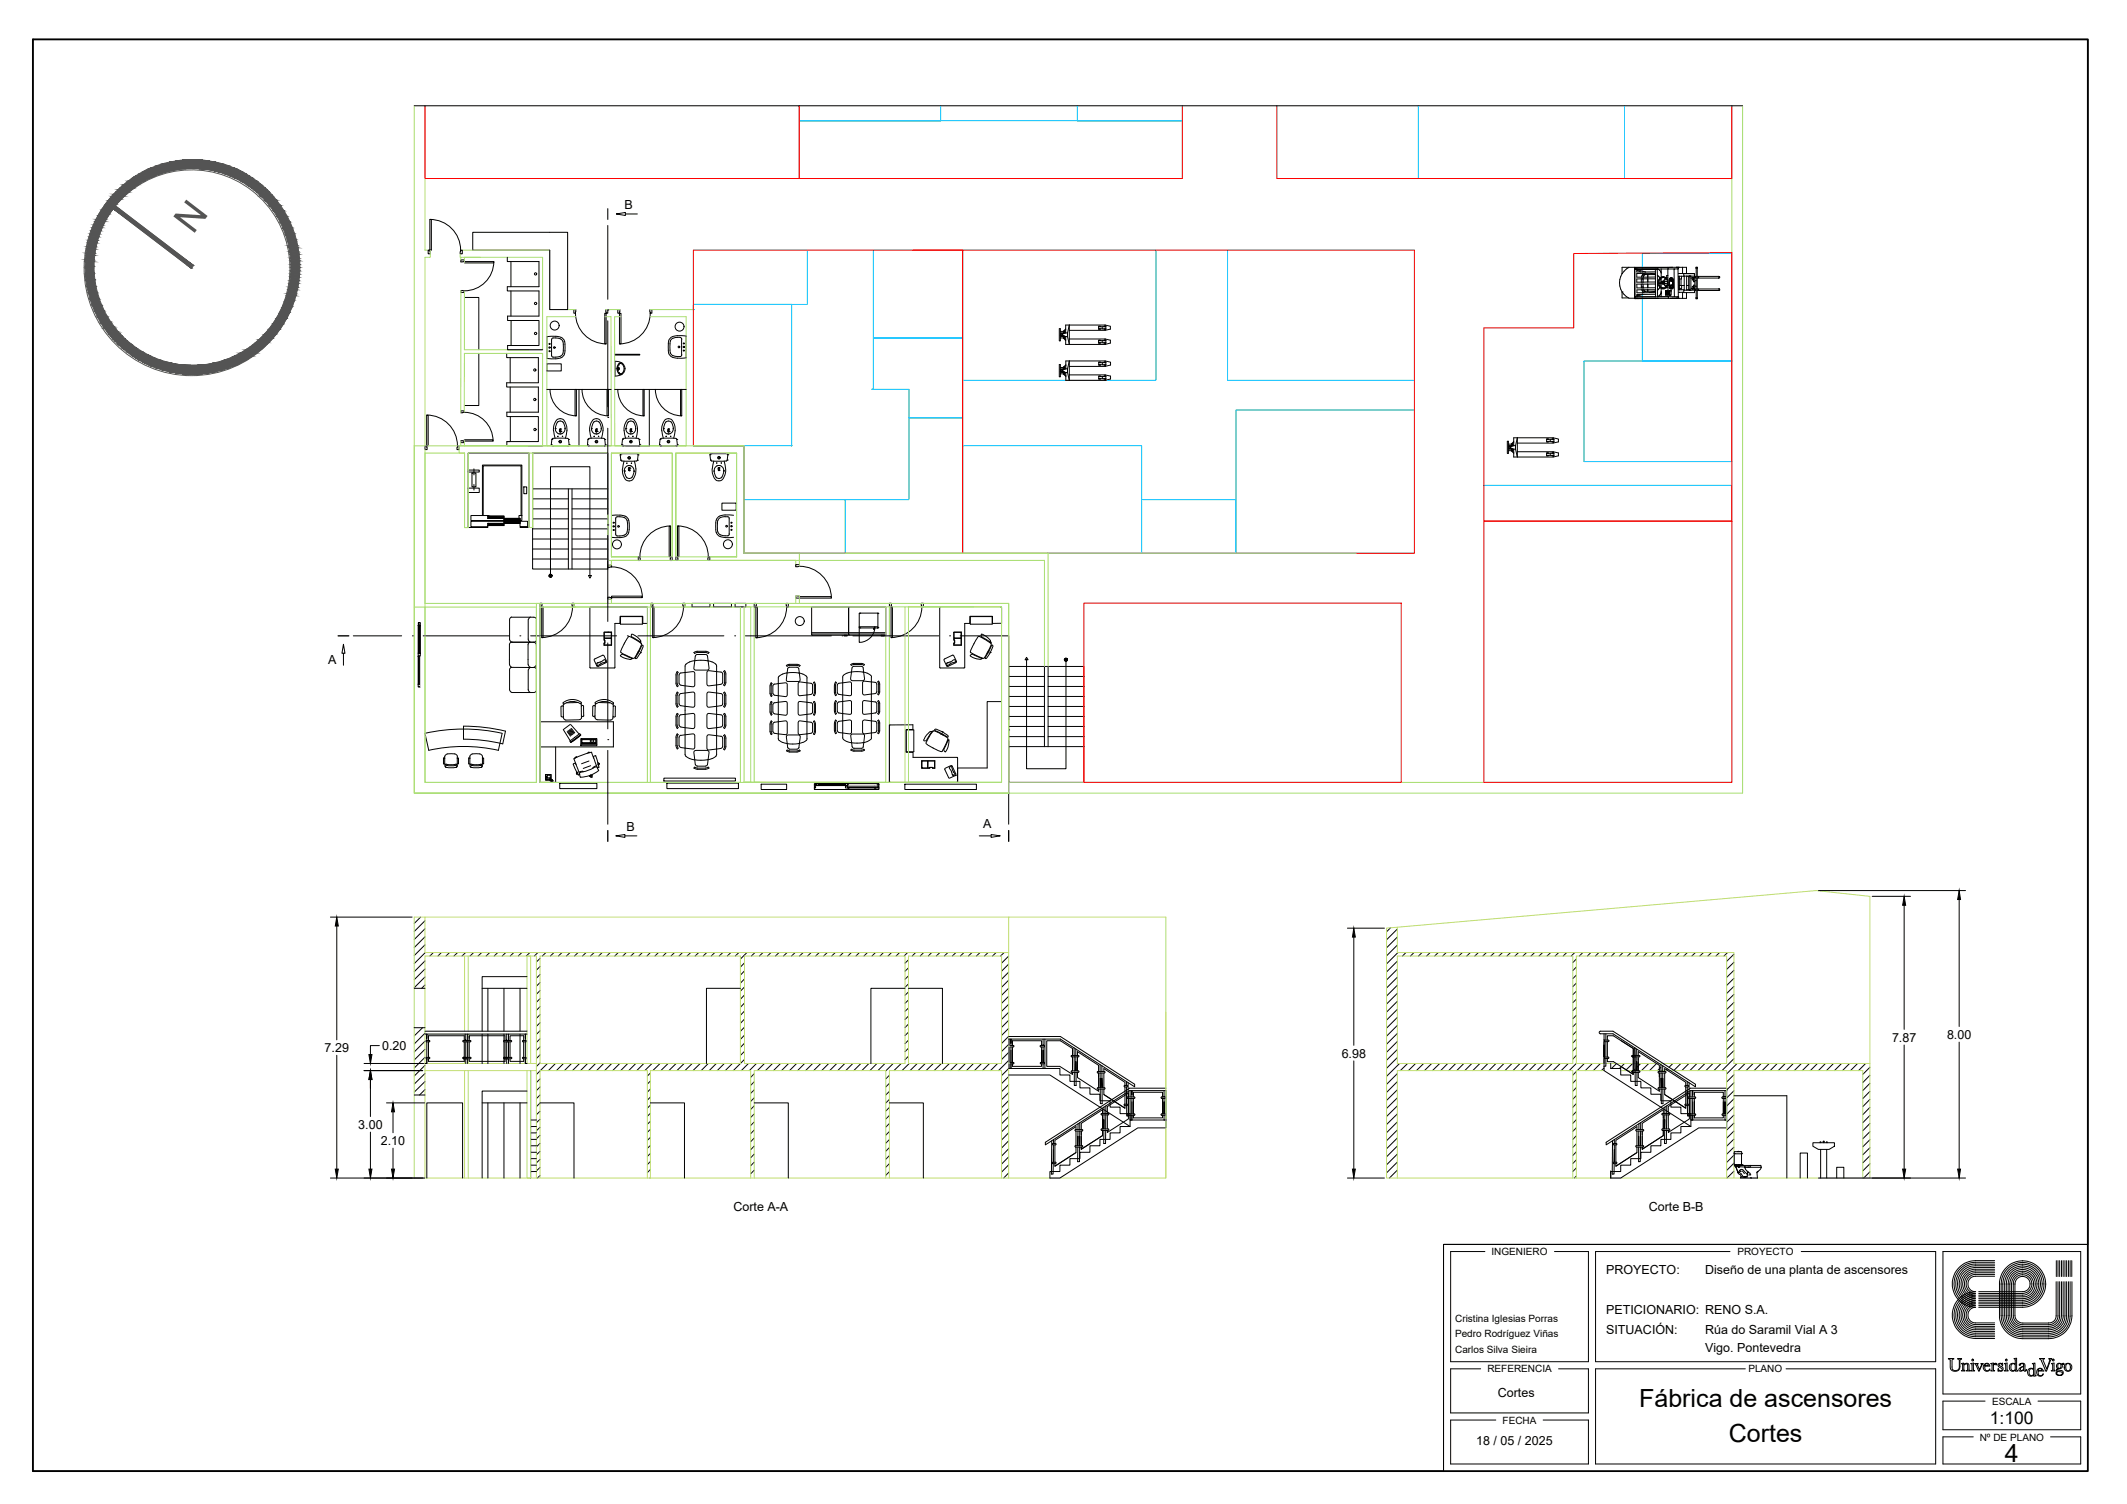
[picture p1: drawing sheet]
<svg xmlns="http://www.w3.org/2000/svg" width="594mm" height="420mm" viewBox="0 0 594 420" stroke-linecap="round" stroke-linejoin="round" font-family="sans-serif">
<defs><g id="words">
<text font-size="10.5" fill="#545454" x="53.9" y="65.7" transform="rotate(-52 53.9 65.7)">N</text>
<g font-size="7">
<text x="457.8" y="393.2">Fábrica de ascensores</text>
<text x="482.9" y="402.8">Cortes</text>
<text x="560" y="408.4">4</text>
</g>
<text font-size="4.9" x="555.8" y="397.9">1:100</text>
<g font-size="3.5">
<text x="174.4" y="58.3">B</text>
<text x="91.7" y="185.4">A</text>
<text x="175" y="232.1">B</text>
<text x="274.6" y="231.4">A</text>
<text x="90.7" y="293.9">7.29</text>
<text x="106.7" y="293.3">0.20</text>
<text x="528.4" y="291">7.87</text>
<text x="543.8" y="290.2">8.00</text>
<text x="374.7" y="295.4">6.98</text>
<text x="100.1" y="315.3">3.00</text>
<text x="106.4" y="319.8">2.10</text>
<text x="204.9" y="338.3">Corte A-A</text>
<text x="460.5" y="338.4">Corte B-B</text>
<text x="448.6" y="355.9">PROYECTO:</text>
<text x="476.2" y="355.8">Diseño de una planta de ascensores</text>
<text x="448.6" y="366.9">PETICIONARIO: RENO S.A.</text>
<text x="448.6" y="372.6">SITUACIÓN:</text>
<text x="476.2" y="372.6">Rúa do Saramil Vial A 3</text>
<text x="476.2" y="377.6">Vigo. Pontevedra</text>
<text x="418.3" y="390.3">Cortes</text>
<text x="412.3" y="403.6">18 / 05 / 2025</text>
</g>
<g font-size="2.8">
<text x="416.6" y="350.6">INGENIERO</text>
<text x="485.3" y="350.6">PROYECTO</text>
<text x="406.4" y="369.3">Cristina Iglesias Porras</text>
<text x="406.4" y="373.4">Pedro Rodríguez Viñas</text>
<text x="406.4" y="377.9">Carlos Silva Sieira</text>
<text x="415.4" y="383.4">REFERENCIA</text>
<text x="488.3" y="383.4">PLANO</text>
<text x="556.4" y="392.4">ESCALA</text>
<text x="419.7" y="397.7">FECHA</text>
<text x="553" y="402.4">Nº DE PLANO</text>
</g>
</g></defs>
<!-- layer: AR_Maquinas -->
<g fill="none" stroke="#00bfff" stroke-width=".28">
<path d="M223.2 33.7h107v16.2h-107zM223.2 29.5v4.2h39.5v-4.2M300.9 29.5v4.2h29.3v-4.2M356.6 29.5v20.4h39.5v-20.4M453.7 29.5v20.4h30v-20.4M193.7 69.9h31.8v15.1h-31.8v1.5zM243.9 69.9h25v24.5h-25zM268.9 69.9h54v36.4h-54zM342.9 69.9h52.2v36.4h-52.2zM458.7 70.8h25v30h-25zM193.7 86.5h.1M193.7 85h27.4v39.5h-27.4z"/>
<path d="M243.5 108.7h10.4v8h15v-22.3h-25v14.3M253.9 116.7h15v37.9h-32.8v-15h17.8zM345.2 114.6h49.9v40h-49.9zM442.4 100.8h41.3v28.1h-41.3zM207.8 139.6h28.3v15h-28.3zM268.9 124.5h50v30.1h-50zM318.9 139.6h26.3v15h-26.3zM414.4 135.6h69.3v10h-69.3z"/>
</g>
<g fill="none" stroke="#000" stroke-width=".28">
<path d="M119.6 69.9h.5l.1 1h-.6zM120.1 61.3h.4v8.6h-.4zM120.1 61.3a8.6 8.6 0 0 1 8.6 8.6M128.7 69.9h.4v1h-.6zM128.7 72.6h1v.5l-1 .1zM129.7 73.1h8.2v.3h-8.2zM132 64.9h26.5v21.6h-5v-16.6h-21.5zM137.9 73a8.2 8.2 0 0 1-8.2 8.2M141.7 71.9v1.2h8.8v7h-8.8v1.2h8.8v7h-8.7v1.2h8.7v7h-8.7v1.2h9.8M142.7 73.1v7M128.7 81.2l1 .1v.4h-1zM129.7 83.1h4v14.6"/>
<path d="M133.7 98.7v14.6h-4M141.5 98.7v1.2h8.9l-.1 7h-8.8v1.2h8.9v7h-8.8v1.3h8.8v7h-8.8v1.1h10M142.5 99.9v7M142.7 81.3v7M142.7 89.5v7h-.9M152.7 94.1v6M154.1 94.8v4.6M154.1 99.4a1.83 1.83 0 0 0 2.1 .2l.3-.1M155.2 93.9l1.5 .3M155.2 94l-2.4 .1M156.5 94.7l-.6-.2a1.64 1.64 0 0 0-1.8 .3M156.5 94.7l.5 .3 .2 .5"/>
<path d="M156.7 100l-1.5 .2M156.7 94.2a3 3 0 0 1 1.1 3.4v.4M157.2 95.5l.1 .7M157.3 96.2l.1 .9a2.33 2.33 0 0 1-.9 2.4M157.8 98l-.2 1.2-.9 .7M160.3 86.5h.5l-.1 1h-.4zM160.7 87.5a8.6 8.6 0 0 0 8.6 8.6M168.9 87.5h.4v8.6h-.4zM169.2 86.5h.6v1h-.5zM171.7 99h7v.2h-7M172.6 86.5h.5l-.1 1h-.4zM173 87.5h.4v8.6h-.4z"/>
<path d="M181.5 86.5h.6v1h-.5zM181.6 87.5a8.6 8.6 0 0 1-8.6 8.6M186.7 97.9l.1 .7M186.8 98.6l.3 .7 .7 .5M187.1 96v.5a3.3 3.3 0 0 0 .6 2.7l1.5 .4M187.8 94.1a3.1 3.1 0 0 0-1.1 3.4v.3M187.8 94.1l1.4-.3 2.5 .1-.1 6M187.8 99.8l1.9 .3 2-.2M190 99.6h-.8M190.4 94.6a1.72 1.72 0 0 0-2.1-.2 1.46 1.46 0 0 0-1.2 1.7M190.4 99.2l-.4 .4M190.4 94.9v4.1"/>
<path d="M190.4 94.6v.2M190.4 99v.2M119.2 116h.4v8.5h-.4zM119.2 116a8.6 8.6 0 0 1 8.6 8.5M128.7 114.8h1v.4l-1 .1zM129.7 115.2a8 8 0 0 1 8 8M142.5 108.1v7M142.5 116.4v7h-.9M152.7 101.6h4.1v2h-4.1zM152.7 108.8h18M152.8 100.1l2.4 .1M153.6 108.8a7.4 7.4 0 0 0 7.4 7.4"/>
<path d="M155.1 119.8h.1M155.1 119.8l.3 .9 .7 .5M155.1 119.6v.1M155.7 118l-.6 1.8M156.5 119.8l.2 .2-.2 .7M156.5 119.8h.1M156.5 119.8l-.2 .2 .1 .7M157.3 118a1.06 1.06 0 0 0-1.6 0M157.3 118l.5 1.6M157.8 119.6v.2a1.42 1.42 0 0 1-.8 1.3M157.8 119.6v.1M160.6 108.8h.4v7.4h-.4z"/>
<path d="M161.7 108.8v15.7M162.6 108.8a7.4 7.4 0 0 0 7.3 7.4M165.2 119.8h.1M165.2 119.8a1.46 1.46 0 0 0 1 1.4M165.2 119.6v.2M165.8 118l-.6 1.7M166.5 119.8h.1M166.5 119.8l-.2 .5 .1 .4h.1M166.6 119.8l.2 .5v.4h-.2M166.6 119.8h.1M167.2 117.8l.2 .2M167.2 117.8a1.12 1.12 0 0 0-1.4 .2"/>
<path d="M167.4 118l.6 1.6M167.9 119.6v.2a1.42 1.42 0 0 1-.8 1.3M167.9 119.6h.1M169.5 108.8h.4v7.4h-.4zM171.7 108.8h19.9M171.7 100.9v4.2M172.3 103h.1M172.3 103a1.3 1.3 0 0 0 1.2 1.6l.4-.2M172.5 102.9h.1M172.5 102.7l.4 .3-.4 .3M172.5 102.8h.1M172.5 103.4a.4 .4 0 0 0 .5-.4 .4 .4 0 0 0-.5-.4 .42 .42 0 0 1 .4 .4 .42 .42 0 0 1-.4 .4"/>
<path d="M172.6 103.2h.1M172.5 103h.1M172.6 108.8a7.4 7.4 0 0 0 7.3 7.4M172.6 103h-.1M172.7 102.9h.1M172.6 103h.1M172.7 102.8v.1M172.8 103h.1M172.8 101.9h.1M172.8 104.1h.1M172.9 104.5h.1M172.9 101.5h.1"/>
<path d="M173.1 101.6a1.44 1.44 0 0 1 1.2 1.4 1.44 1.44 0 0 1-1.2 1.4M173.1 101.6a1.82 1.82 0 0 0 0 2.8M173.1 101.6h.1M173.1 104.4h.1M173.9 101.6a1.01 1.01 0 0 0-1.1-.1 1.01 1.01 0 0 0-.5 1.1v.4M173.9 101.6l-1-.6-1.2-.1v4.1l1.2-.1 1-.5M173.9 101.6a1.82 1.82 0 0 1 0 2.8M174.3 103h.1M174.8 119.8h.1M174.8 119.8a1.46 1.46 0 0 0 1 1.4M174.8 119.6v.1M174.8 119.7v.1"/>
<path d="M175.4 118l-.5 1.7M176.2 119.8l.2 .5v.4h-.2M176.2 119.8h.1M176.2 119.8h-.2l-.1 .7 .2 .2M177 118a1.06 1.06 0 0 0-1.6 0M177 118l.6 1.6M177.5 119.6v.2a1.42 1.42 0 0 1-.8 1.3M177.5 119.6h.1M179.6 108.8h.3v7.4h-.3zM181.4 108.8v15.7M183 108.8a7.4 7.4 0 0 0 7.4 7.4M185.3 119.8h.1"/>
<path d="M185.3 119.8l.3 .9 .7 .5M185.3 119.6v.1M185.3 119.7v.1M185.9 118l-.5 1.7M186.7 119.8h.2v.7l-.2 .2M186.7 119.8h.1M186.7 119.8h-.2v.5l.1 .4M187.5 118a1.06 1.06 0 0 0-1.6 0M187.5 118l.6 1.6M188 119.6v.2a1.42 1.42 0 0 1-.8 1.3M188 119.6h.1M190.1 108.8h.3v7.4h-.3z"/>
<path d="M118.7 124.5h.5l.1 1.1h-.6zM127.8 124.5h.4v1.1h-.6zM128.7 123.1l1 .1v.5h-1zM129.7 122.9h8v.3h-8zM154 124.2h.1M154 124.2l.3 .3M154.1 122.8h.1M154.1 122.8l-.1 1.4M154.3 124.5h.1M154.3 124.5h4.4M154.6 120.4a3.4 3.4 0 0 1 1.4-3.3 1.65 1.65 0 0 1 2.1 1.5l.2 1.8M154.6 120.3l.4 2.1"/>
<path d="M156.4 120.7h.1M156.4 120.7v-.6l.1 .6M156.5 120.7h.1M156.7 120.5h.1M156.9 121.2h-.8M157 121.2h-.2M158.3 120.3l-.4 2.1M158.5 122.5l.3 .2M158.5 122.5l-3.5-.1-.6 .1-.2 .2M158.7 124.5h.1M158.8 122.8h.1M158.8 122.8l.2 1.4"/>
<path d="M159 124.2l-.3 .3M159 124.2h.1M164.1 124.2h.1M164.1 124.2l.3 .3M164.2 122.8h.1M164.2 122.8l-.1 1.4M164.3 124.5h.1M164.3 124.5h4.5M164.7 120.3l.4 2.1M164.7 120.4a3 3 0 0 1 1.6-3.4 1.7 1.7 0 0 1 1.9 1.6l.2 1.8M166.2 121.2h.3M166.5 120.7v-.6l.1 .6"/>
<path d="M166.5 120.7h.1M166.6 120.7h.1M166.8 120.5h.1M167 121.2h-.5M167.1 121.2h-.2M168.4 120.3l-.4 2.1M168.7 122.5l.2 .2M168.7 122.5l-3.6-.1-.6 .1-.2 .2M168.8 124.5h.1M168.9 122.8h.1M168.9 122.8l.2 1.4M169.1 124.2l-.3 .3"/>
<path d="M169.1 124.2h.1M173.2 127.1h.1M173.2 127.1l.2 1.5M173.4 128.6h.1M173.4 128.5l.3 .3M173.5 126.7h.1M173.5 126.7h4.4M173.5 126.7l-.2 .4M173.7 124.2h.1M173.7 124.2l.3 .3M173.9 122.8h.1M173.9 131a3.5 3.5 0 0 0 1.3 3.3 1.69 1.69 0 0 0 2.2-1.6l.2-1.7"/>
<path d="M173.9 122.8l-.2 1.4M173.9 122.7l.2-.2 2.4-.1 1.8 .1 .2 .2M173.9 124.5h.1M173.9 124.5h7.5M174.3 128.8l-.4 2.1M174.3 120.3l.4 2.1M174.3 120.4a3.4 3.4 0 0 1 1.4-3.3 1.65 1.65 0 0 1 2.1 1.5l.2 1.8M174.4 131.5h.1M174.4 131.7h.1M174.4 131.5v.1M174.4 131.6l.2 1 .5 .9M175.1 133.5l.6 .2 .7-.2"/>
<path d="M175.3 130.1l-.1 .1a1.46 1.46 0 0 0-.8 1.3M175.6 130.1h.2M175.7 130l-.3 .1M175.7 130.6l-.2 .7 .2 .2M175.7 130.6h.1M175.7 130.6v.6l.1-.6M175.7 131.5h.1M175.8 130.6l.1 .7-.2 .2M175.8 130l.3 .1M175.9 130.8h.1M176.1 130.1l.2 .1M176.1 120.7v-.6l.1 .6"/>
<path d="M176.1 120.7h.1M176.2 120.7h.1M176.3 130.2a1.43 1.43 0 0 1 .8 1.4M176.4 120.5h.1M176.6 121.2h-.8M176.7 121.2h-.1M177.1 131.7h.1M177.1 131.6l-.3 1.3-.4 .6M177.1 131.6v.1M177.2 128.8l.4 2.2M177.9 126.7h.1M177.9 126.7l.3 .4"/>
<path d="M178.1 128.5l-.3 .3h-.6h-3.5M178.1 128.6h.1M178.1 120.3l-.4 2.1M178.2 127.1h.1M178.2 127.1l-.1 1.5M178.4 124.5h.1M178.5 122.8h.1M178.5 122.8l.2 1.4M178.7 124.2l-.3 .3M178.7 124.2h.1M184.2 124.2h.1M184.2 124.2l.3 .3"/>
<path d="M184.4 122.8h.1M184.4 122.8l-.2 1.4M184.5 124.5h.1M184.5 124.5h4.4M184.6 122.5h4.2M184.7 122.5l-.3 .2M184.8 120.4a3.7 3.7 0 0 1 1.4-3.3 1.69 1.69 0 0 1 2.2 1.5l.2 1.8M184.9 120.3l.4 2.1M186.3 121.2h.3M186.6 120.7h.1M186.6 120.7v-.6l.1 .6M186.7 120.7h.1"/>
<path d="M186.9 120.5h.1M187.1 121.2h-.5M187.2 121.2h-.1M188.6 120.3l-.4 2.1M188.8 122.5l.2 .2M188.9 124.5h.1M189 122.8h.1M189 122.8l.2 1.4M189.2 124.2l-.3 .3M189.2 124.2h.1M198.3 127h.1M198.3 127l.2 1.5"/>
<path d="M198.5 128.5h.1M198.5 128.5l.2 .3 2.4 .1 1.8-.1 .2-.3M198.6 126.7h.1M198.6 126.7h4.4M198.6 126.7l-.3 .4M198.9 131a3.2 3.2 0 0 0 1.6 3.3 1.71 1.71 0 0 0 2-1.6l.1-1.7M199.4 128.8l-.5 2.2M199.4 131.6v.1M199.4 131.6h.1M199.5 131.6l.3 1.3 .4 .6M200.2 133.5l.6 .2 .6-.2M200.4 130.1h-.1a1.43 1.43 0 0 0-.8 1.5"/>
<path d="M200.6 130.8h.1M200.7 130a1.3 1.3 0 0 1 1.4 1.5M200.7 130l-.3 .1M200.7 130.6l-.1 .4 .2 .5 .2-.1v-.6l-.2-.2M200.7 130.6h.1M200.7 130.6v.6l.1-.6M200.8 131.4h.1M200.8 130.6h.1M202.1 131.5h.1M202.2 131.6l-.3 1-.5 .9M202.2 131.5l-.1 .2M202.3 128.8l.4 2.1"/>
<path d="M203 126.7h.1M203 126.7l.3 .3M203.1 128.5h.1M203.3 127h.1M203.3 127v.1M203.3 127l-.2 1.5M169.8 157.9h1v.5l-1 .1zM170.8 144l.9-.1a3.9 3.9 0 0 1 3.8 1.1l.1 .3M170.8 158.4a8.6 8.6 0 0 1 8.6 8.5M172.4 144.4l-.4 .4v4.3a.75 .75 0 0 0 1.1 .6M173.1 144.4a1.84 1.84 0 0 1 2.2 2.2v1.3M173.1 144.4h-.7"/>
<path d="M174.4 149.5l-1.3 .2M175.3 147.9l-.2 1-.7 .6M175.6 145.3l.1 .8M175.7 147.9a2.14 2.14 0 0 1-2.6 2.3l-2.3-.1M175.7 146.1v1.9M178.3 155.5h.4l.1 1.1h-.5zM186.9 147h.4v8.5h-.4zM187.3 155.5h.4v1.1h-.5zM187.3 146.9a8.6 8.6 0 0 0-8.6 8.6M188.8 155.5h.4l.2 1h-.6zM189.2 146.9h.4v8.6h-.4zM189.3 146.9a8.6 8.6 0 0 1 8.5 8.6"/>
<path d="M197.8 155.5h.4v1h-.5zM199.9 147.9a2.2 2.2 0 0 0 2.6 2.3M200.5 145.4v3.2M200.5 148.6a1.88 1.88 0 0 0 2 1.1M201.2 144.6l-.4 .3-.3 .5M201.6 140.5h4v2h-4zM202.5 144.4h.8M202.5 144.3l-1.3 .3M203.3 144.4l.4 .3v4.6M203.7 149.3l-.2 .3-1 .1M204.9 143.9h-1a3.9 3.9 0 0 0-3.7 1l-.3 .9v2.1M204.9 150.1l-2.4 .1"/>
<path d="M222.2 157.7h1.1v.5l-1.1 .1zM223.3 158.2a8.9 8.9 0 0 1 8.9 8.9M116.8 174.7v7.8M116.8 173.9h.6l-.1 .9-.5-.1zM116.8 174.7h.1M116.8 174.7v.1M117 174.7h.2zM117 174.7v7.8zM117 174.8h.1M117 174.7l.2 .1zM117 174.8h.2zM117.2 174.7l.1 7.8z"/>
<path d="M117.3 174.8h.1M117.4 174.8v7.6M142.3 173.1v5.4l.4 .7 6.4 .2M142.9 172.4h6.2l.5 .2 .2 .4 .1 5.7-.3 .5-.5 .2M142.9 172.4l-.4 .2-.2 .5M143 179.4l-.5 .2-.2 .5M147.5 173.1v5.4l.5 .8M148 179.4l-.4 .3-.1 .4M148.1 172.4l-.6 .7M149.1 179.4l.5 .3 .2 .5M150.8 168.5h.6l-.1 1h-.5zM150.8 169.5v49.1"/>
<path d="M151.3 169.5h.4v8.6h-.4zM159.8 168.5h.5v1h-.4zM159.9 169.5a8.6 8.6 0 0 1-8.6 8.6M168.7 179.7h.1M168.7 176.6h2.1v3.7h-2.1v-.6h.2v-.8h-.2zM168.8 178.4h1.9v1.8h-1.9v-.5h.2zM168.8 176.7h1.9v1.5h-1.9zM169.8 166.8l1 .2v.4h-1zM170.8 166.5h8.6v.5h-8.6zM173.3 172.3h6.1v2.1h-6.1zM175.6 177.8l1.1 .4 2 1.3a.78 .78 0 0 1 .2 1.3l-1.7 3.1a4 4 0 0 1-2.5-.9l-1.2-.7-.1-.3 .8-1.9zM176.4 177.2a3.7 3.7 0 0 1 2.6 2.1l-.1 .2-1.7-1.2a.8 .8 0 0 1-.8-1.1z"/>
<path d="M180.8 169.8l-.1-.3-15.9 .2v16.9l6.9-.1v-12.3h1.4l.1-2h6.3v2h1.3v-4.4M181.8 168.5h.6l-.1 1h-.5zM182.3 169.5h.4v8.6h-.4zM190.7 168.5h.6v1h-.5zM190.9 169.5a8.6 8.6 0 0 1-8.6 8.6M193.3 168.6h5v.9h-5zM199.3 168.6h5v.9h-5zM205.3 168.6h3v.9h-3zM210.7 168.6h.5l-.1 1h-.4zM211.1 169.6h.4v8.6h-.4zM219.6 168.6h.6v1h-.5zM219.7 169.6a8.6 8.6 0 0 1-8.6 8.5"/>
<path d="M222.2 166.5l1.1 .1v.5h-1.1zM223.3 166.7h8.9v.4h-8.9zM226.7 169.7v7.6l.1 .1M226.7 177.1h20.7M226.7 176.7h20.7M226.8 169.5h10.1l.2 .2 .1-.2h10l.2 .2M226.8 169.5l-.1 .2M235.8 177.5h.8v.2h-.8zM237 169.7v7.6M237.1 177.3l-.2 .1-10.1 .1M240 171.4h.1M240 175.3h.1"/>
<path d="M240 171.3h5.2v4.1h-5.2zM240.1 171.3h.1M240.1 175.4h.1M244 175.6h.3v.3h-.3zM244.1 175.4l.2 .2zM245.1 171.3h.1M245.1 175.4h.1M245.2 175.1h-5.2v4.4a4.4 4.4 0 0 0 4.3-4.4v.3M245.2 175.3h.1M245.2 171.4h.1M246.1 177.5h.9v.2h-.9zM247.4 169.7v7.7h-10.2l-.1-.1"/>
<path d="M248.4 168.5h.6l-.1 1h-.5zM248.9 169.5h.4v8.6h-.4zM257.3 168.5h.6v1h-.5zM257.5 169.5a8.6 8.6 0 0 1-8.6 8.6M262.6 169.5l-.1 .2 .1 16.9h6.7l.2-12.4h1.3l.1-2h6.3v2l2.5-.1v-4.3l-.1-.2M266.4 179.7h.1M266.4 176.6h2.1v3.7h-2.1v-.6h.2zM266.4 178.4h2v1.8h-2v-.5h.3zM266.4 176.7h2v1.5h-2zM271 172.3h6.1v2.1h-6.1zM273.2 177.8h.4l.8 .4 2.5 1.7-1 2.2-1.2 1.8-3.7-1.7 .7-1.7zM274.1 177.2a3.6 3.6 0 0 1 2.6 2.1l-.2 .1-1.6-1.1a.81 .81 0 0 1-.8-1.1z"/>
<path d="M276.6 179.5h.1M116.8 182.6h.6l-.1 .9-.5-.2zM116.8 191.1l.1-.1-.1 .2M116.8 191.2l.6-.1-.1 .8h-.5zM116.8 183.4v7.7M116.8 182.5h.1M116.8 182.4v.1M116.8 183.3h.1M116.8 183.3l.1 .2-.1-.2M116.8 191.2h.1M117 183.5h.1M117 191h.1"/>
<path d="M117 182.5h.2zM117 182.4h.1M117 183.3h.2zM117 183.3v7.8zM117 191.1l.2 .1zM117 182.4l.2 .1zM117 183.3l.2 .1zM117 183.4l.2 .1zM117 191.1h.2zM117 191l.2 .1zM117.2 183.3l.1 7.8zM117.3 191h.1"/>
<path d="M117.3 182.4h.1M117.3 183.5h.1M117.4 183.4v7.7M142.3 180.1v5.5l.2 .5 .4 .3-.4 .3-.2 .4M142.3 192.6l.2 .5 .4 .3M142.3 187.2v5.4M142.9 186.4l6.2 .1M147.5 180.1v5.5M147.5 192.6l.5 .8M147.5 185.6l.2 .5 .4 .3-.6 .8M147.5 187.2v5.4M149.8 180.3v5.3l-.2 .5-.5 .3 .4 .1 .3 .5v6l-.7 .5h-6.2"/>
<path d="M156.7 197.4v2.7M157.3 197l.1 3.5 .2 .5 .4 .1M157.3 197.4l-.3-.2-.3 .2M157.4 196.7v.3M157.6 196.6l-.3-.1a3.8 3.8 0 0 1 5.1-.1l-.2 .2a4.3 4.3 0 0 0-4.6 0M161.4 196.3h-3.2M162.3 196.6v.3M162.3 196.9l.1 3.5M163 197.3l.1 2.7-.4 .2-.3-.3M163 197.3l-.3-.2-.3 .2M165.6 197.3v2.7l.3 .2 .3-.3M165.6 197.3l.4-.2 .2 .2"/>
<path d="M165.9 184.2l2.7-1.2 .9 2-2.5 1.2-.3-.2zM166.2 196.9v3.5M166.4 196.6l-.1 .3M166.7 186h.1M166.7 185.3l1.7-.7a.41 .41 0 0 1 .6-.2 .41 .41 0 0 1 .1 .6 .41 .41 0 0 1-.6 .1l-1.2 .7a.39 .39 0 0 1-.5 0 .39 .39 0 0 1-.1-.5zM166.9 185.2h.1M167.2 196.3h3.1M171.2 196.7v3.8l-.2 .5-.4 .1M171.3 197.4l.3-.2 .3 .2M171.3 196.3a4 4 0 0 0-5.1 .1l.4 .2M171.3 196.3l-.1 .4a4.4 4.4 0 0 0-4.6-.1M171.9 197.4v2.7l-.3 .2-.4-.2"/>
<path d="M173.4 183a1.81 1.81 0 0 1 1.9 .4l1.3 .6a3.7 3.7 0 0 1-3.3-.8zM176.6 183.9h.1M178.3 182h.1M178.9 182.3h.1M179.3 180.3v-.1a.61 .61 0 0 1 .1 1.1l-.9 1.7a1.05 1.05 0 0 1-1 1zM188.8 190.9l.4 .9M188.8 194.3v2.6l.4 .7 .2-.2M189.1 188.6v2.3M189.1 194.3v2.3M189.1 190.9l.3 .7M189.1 196.6l.3 .7M189.4 187.8l-.2-.2-.4 .7v2.6"/>
<path d="M189.4 193.5l-.2-.1-.4 .9M189.4 199.5l-.2-.2-.4 .9M189.4 191.6l-.3 .3M189.4 187.8l-.3 .7M189.4 193.6l-.3 .7M189.4 199.5l-.3 .7M189.7 188.6v2.3M189.7 194.3v2.3M189.7 190.9l.5 .5M189.7 194.3l.2-.4 1.4-.3 2.4-.3 .4 .5v3.3l-.3 .4-3.6-.4-.5-.5M190.2 188l-.5 .5M190.2 188l3.5-.4 .4 .4v3.4l-.3 .4-3.6-.4"/>
<path d="M193.8 182.3l.7-.3 2.6-.1 .9 .4-.2 .3-.7-.3h-2.4l-.7 .3zM193.9 184.6l-.6 .1a2.53 2.53 0 0 0-2 1.4v24.7M194 184.6h3.6M194.2 183.3l.5-.5h2.4l.4 .3 .5 3.5-.1 .5-3.8 .1-.2-.2 .3-3.7M197.6 184.6l1.6 .4 .7 .6M199.9 185.6l.3 .5v24.7M201.3 187.7l-3.4-.3-.5 .4v3.3l.3 .4 3.6-.3M201.3 193.8l-3.2-.5-.4 .1-.3 .4v3.3l.3 .4 3.6-.4M201.3 199.7l-3.4-.4-.5 .4 .2 3.7 .5 .1 3.2-.4M201.4 187.8l.4 .5M201.4 193.8l.4 .5M201.4 199.7l.4 .5"/>
<path d="M201.8 188.3v2.3l-.4 .5M201.8 194.3v2.3l-.4 .5M202.1 187.6l.3-.3 .3 1M202.1 193.5l.3-.1 .3 .9M202.1 199.5l.3-.2 .3 .9M202.1 191.3l.3 .3M202.1 187.6l.3 .7M202.1 193.6l.3 .7M202.1 199.5l.3 .7M202.4 188.3v2.3l-.3 .7M202.4 194.3v2.3l-.3 .7M202.7 188.3v2.6l-.3 .6"/>
<path d="M202.7 194.3v2.6l-.3 .7-.3-.2M215.1 196.8v2.4l.3 .6M215.1 196.8l.3-.8 .2 .1-.2 .7M215.4 196.8v2.1l.2 .7M215.4 190.8l.2 .2M215.4 190.7l-.3 .6v2.4l.3 .9M215.6 194.4l-.2 .2M215.6 199.6l-.2 .2M215.6 190.9l-.2 .7v2.1l.2 .7M215.9 191.6v2.1M215.9 196.8v2.1M215.9 191.6l.2-.4 1.3-.2 2.1-.2 .4 .3v3.1l-.2 .3-3.4-.3"/>
<path d="M215.9 193.7l.4 .5M215.9 198.9l.4 .5M216.3 196.3l3-.3 .6 .3v3.1l-.2 .3-3.4-.3M216.3 196.3l-.4 .5M217.6 188.9l-.2 .5v17M218.6 188.3a9.5 9.5 0 0 1 5.6 0M218.6 188.3l-1 .6M220 186.8l-.4 3 .3 .6h3.3l.2-.2-.3-3.4M220.5 185.9h2.1l.7 .2M220.5 185.6h2.1l.9 .3M220.5 186.4h2.1l.5 .4M220.5 185.6l-.9 .3"/>
<path d="M220.5 185.9l-.7 .2-.2-.2M220.5 186.4l-.5 .4M223.5 185.9l-.2 .2M224.3 188.3l.9 .6 .2 .5v17M226.5 196.3l-3-.3-.6 .3v3.1l.2 .3 3.4-.3M226.5 194l.4-.5v-2.1l-.2-.4-3.2-.5-.4 .2v3.5l.3 .2 3.1-.4M226.5 196.3l.4 .5M226.9 196.8v2.1l-.4 .5M227.2 199.6l.2 .2M227.4 190.5l-.2 .2 .3 .7v2.1l-.3 .6M227.4 190.5l.4 .9v2.1l-.4 .8-.2-.1M227.5 196.8v2.1l-.3 .7"/>
<path d="M227.5 196.8l-.3-.6 .2-.3 .4 .9M227.8 196.8v2.1l-.4 .9M233 196.6l.1 2.4 .3 .5M233.3 196.6l.1 2.1 .2 .6M233.4 190.5l.2 .2M233.4 195.7l.2 .2M233.4 190.5l-.3 .6-.1 2.4 .4 .8M233.4 195.7l-.3 .9M233.6 194.1l-.2 .3M233.6 199.3l-.2 .3M233.6 190.7l-.2 .7-.1 2.1 .3 .6M233.6 195.9l-.2 .7"/>
<path d="M233.8 191.4v2.1M233.8 196.6v2.1M233.9 193.5l.4 .5M233.9 198.7l.4 .5M234.3 190.9l3.4-.3 .1 .2v3.3l-.5 .3-3-.4M234.3 196.1l3-.4 .5 .3v3.3l-.1 .2-3.4-.3M234.3 190.9l-.4 .5M234.3 196.1l-.4 .5M240.6 185.3l-2.4 .1-.6 .3 .2 .2M240.6 185.6h-2.1l-.7 .3M240.6 186.1h-2.1l-.5 .5M240.6 185.3l.8 .4-.1 .2-.7-.3"/>
<path d="M240.6 186.1l.5 .5 .4 3-.5 .6-3.3-.2-.1-.4 .4-3M243.2 188.6a7.3 7.3 0 0 0-7.7 .2l-.1 17.3 .2 .5M243.2 188.6l.2 .5M243.4 189.1v17M244.9 193.2l-.4 .5M244.9 193.3v-2.2l-.2-.4-3.2-.4-.5 .1-.1 3.3 .2 .4 3.4-.3M244.9 196.6l-.4-.5-3-.4-.6 .4 .1 3.3 .5 .2 3-.4M244.9 196.6v2.1l-.4 .5M245.4 193.2l-.2 .7 .2 .2 .3-.9M245.4 193.3v-2.2l-.2-.6 .2-.2 .3 .8v2.2M245.4 196.6v2.1l-.2 .6 .2 .3 .3-.9v-2.1M245.4 196.6l-.2-.7 .2-.2 .3 .9"/>
<path d="M263.7 184.2l2.4-1.2 .3 .1 .8 1.7-.2 .3-2.3 1.1-.3-.2zM264.4 186h.1M264.4 185.3l1.6-.7a.45 .45 0 0 1 .5-.3 .45 .45 0 0 1 .3 .6 .45 .45 0 0 1-.6 .2l-1.1 .5a.4 .4 0 0 1-.5 .3 .4 .4 0 0 1-.2-.6zM264.6 185.2h.1M271 183a.7 .7 0 0 1 1.2 0l2.1 1a3.5 3.5 0 0 1-3.3-.8zM274.2 183.9h.1M276 181.9h.1M276.6 182.3h.1M277 180.3h.2l.1 .3-1.2 2.6a.78 .78 0 0 1-.9 .7zM279.7 196h-4v18.5h-8.2v4.1M124.2 213.4l.3 .1M124.7 213.5l1.3 .2 1.2-.2a.44 .44 0 0 1 .6 .4 .44 .44 0 0 1-.4 .5l.2-.3-.2-.2-2.7-.1-.3 .2 .2 .4"/>
<path d="M124.8 213.5a.44 .44 0 0 0-.5 .4 .44 .44 0 0 0 .3 .5h2.8M127.7 211.3v2.1h.4v-1.6h-.4M127.7 213.4l-.2 .1M127.8 211.3a1.91 1.91 0 0 0-2.4-.7l-.6 .1-.6 .6v2.1h-.3v-1.6h.3M129.5 202.9l6.4 .4 5.3 1-.8 3.5-2.1-.5a46.5 46.5 0 0 0-8.8-.8zM131.2 213.4l.3 .1M131.6 214.4l1.4 .1 1.4-.1M134.2 213.5a.44 .44 0 0 1 .5 .4 .44 .44 0 0 1-.3 .5l.2-.3-.1-.2-2.8-.1-.2 .2 .1 .4M134.3 213.5l-1.3 .2-1.2-.2a.44 .44 0 0 0-.6 .4 .44 .44 0 0 0 .4 .5M134.7 211.8h.4v1.6h-.4M134.7 211.3v2.1M134.8 211.3a1.91 1.91 0 0 0-2.4-.7l-.6 .1-.5 .3-.1 2.4h-.3v-1.6h.3"/>
<path d="M134.8 213.4l-.3 .1M140.2 204.9a48.6 48.6 0 0 0-21.5 0l1.1 4.7a44.5 44.5 0 0 1 19.4 0l1.1-4.7M150.8 208.7h20.5v-7.1h-20.5v17h4.4v-9.9M152.4 216.4h1.6v1.6h-1.6zM152.5 216.7l.2 .5zM152.7 217.6h1M152.7 217.8h1M152.8 217.6l-.2-.1-.1 .2 .1 .2 .2-.1M152.9 216.6h.8v.7h-.8zM153.5 217.6l.2-.1 .2 .2-.2 .2-.2-.1M153.6 218v.1M153.7 218v.1"/>
<path d="M153.8 218.1v.1M153.8 217.8h.3M153.8 218.1l.1 .1M153.9 218.1l.1 .2M154.1 218.2v.1M154.1 217.8v.1M154.1 218.2l.1 .1M154.2 217.8v.2M154.2 218.2l.1 .1M154.3 217.9v.1M154.3 218.1v.2M154.3 217.9l.1 .1"/>
<path d="M154.4 218.1v.1M154.4 218l.1 .1M156.3 218.8h10.4v1.5h-10.4zM157.4 200.1l-.3 .2-.3-.2M157.4 203.9l1.9 3M158.4 204.4l.9 1.3M158.6 204.2l.9 1.3M158.8 204.1l.9 1.2M159 203.9l.9 1.3M159.1 207.1l2.8-2.2 .3 .5-2.8 2zM159.2 203.8l.9 1.2M159.3 202.4l-2 1.4"/>
<path d="M159.4 203.6l.9 1.3M159.4 202.4l2.4 2.7M159.6 203.5l.9 1.2M160.3 212l.6 1.6M160.6 211.7v.1M160.8 213.3l1.1 3.1M160.8 213.3l-.7 .2 1.1 2.4M160.9 211.4h.1M161 211.6l-.1-.1-.2 .3M161 211.5l.1 .1M161 215.8l.1 .5h.3M161.1 215.7l.1 .2"/>
<path d="M161.1 215.8v.4M161.1 215.7h.1M161.1 215.8v.1M161.2 215.9h-.1M161.2 215.9l.3 .5M161.8 201.1l-3.8 .1M161.8 216.4h-.4M161.9 216.4l.2 .7M162.1 217l.1 .1M162.1 205.3l-2.8 2M162.2 205.3l-2.8 2.1M162.2 206.3h4.5v2h-4.5z"/>
<path d="M162.2 207.9h4.5M162.4 200.4l-.1 .5-.5 .1M162.4 207.9v-1.4h4.1v1.4M162.5 207.6h3.9v.2h-3.9zM162.5 206.6h2.4v.9h-2.4zM162.7 215.4l-1 .3M162.7 215.5l.2 .1M164.4 210.2h.3M164.5 212.6l-2.1 .8M164.5 210.3l-.1-.2-.3 .3M164.6 216.7l.1 .2M164.7 216.7l.1 .2"/>
<path d="M164.8 216.7l.1 .3 .4 .1M164.8 216.6l.1 .3M164.9 217l.5 .1M164.9 216.6l.1 .3M165 216.5l.1 .2M165 213.9l-2.1 .8M165 216.6l.4 .1v.4M165 216.5l.4 .2M165 216.5h.1M165 216.7l-.1 .2-.2-.1M165.1 206.6h.6v.9h-.6zM165.1 210.1l-2.7 .9-2.1 1"/>
<path d="M165.1 210.1l.2 .1M165.2 210.2l.6 1.6M165.3 217.1h-.1M165.8 211.3l1 3.1h.4M165.8 206.6h.6v.9h-.6zM166.2 200.4l.2 .5 .4 .1M166.3 211.1l.8 2.6M166.3 211.1l-.5 .2M166.6 213.9l-.9 .5-.1 .2M166.7 214.2l-4.9 1.8M166.8 201.1l3.8 .1M166.8 214.5l.4 .7"/>
<path d="M167 213.2l.4 .1-.3 .4M167 213.5l.1 .3M167 213.6h.1M167 213.5h.1M167.1 213.1h-.1M167.1 213.7h.1M167.1 213.7l.1 .7M167.2 215.2a7.5 7.5 0 0 1-5 1.9M167.3 213.7h-.1M167.4 213.3l-.1 .4M185.4 217.4h20v.8h-20zM186.3 218.8h19.9v1.5h-19.9z"/>
<path d="M188.8 206v2.5l.4 .7M188.8 200.2v2.6l.4 .7M189.1 200.2v2.4M189.1 206v2.3M189.1 208.3l.3 .7M189.1 202.5l.3 .8M189.4 205.2l-.2-.2-.4 .9M189.4 209l-.3 .3M189.4 203.3l-.3 .2M189.4 205.2l-.3 .7M189.7 200.2v2.4M189.7 206v2.3"/>
<path d="M189.7 208.3l.5 .5M189.7 205.9l.5-.5 3.3-.4 .3 .1 .3 .3v3.4l-.3 .4-3.6-.4M189.7 200.2l.5-.5 3.3-.4 .3 .1 .3 .3-.2 3.7-.4 .1-3.3-.4M189.7 202.5l.5 .6M191.3 210.8a3.8 3.8 0 0 0 3.7 1.6l2.9-.2 1.3-.4 .7-.5M193.8 214.5l1 .4M194 214.3l-.2 .3M194 214.3l.7 .3 2.4-.1 .7-.2M194.2 213.6l-.4-3.5 .6-.5h3.1l.5 .3-.4 3.7M194.2 213.5l.5 .5h2.4l.5-.5M194.7 214.9h2.4M197.8 214.3l.2 .3"/>
<path d="M198 214.5l-.9 .4M200.2 210.8l-.3 .5M201.3 205.7l-3.2-.4-.4 .1-.3 .3v3.4l.3 .3 3.6-.3M201.4 205.7l.4 .5v2.3l-.4 .5M201.8 200.2v2.3l-.4 .6M202.1 203.3l.3 .2M202.1 205.5l.3 .7v2.3l-.3 .7M202.4 205.3l-.3 .2M202.4 205.2l.3 .7v2.9a.46 .46 0 0 1-.6 .5M202.4 200.2v2.3l-.3 .8M202.7 200.2v2.6l-.3 .7M212.6 219.1h7.1v1.5h-7.1z"/>
<path d="M215.1 202.3v2.4l.3 .5 .2-.2-.2-.6v-2.1M215.1 202.2l.3-.8 .2 .2-.2 .6M215.9 202.3v2.1M216.3 201.8l3.4-.3 .2 .3v3.1l-.4 .3-2.1-.2-1.3-.2-.2-.4M216.3 201.8l-.4 .4M217.4 206.4l.2 .4M217.6 206.8l1 .6M218.6 207.4a8.7 8.7 0 0 0 5.6 0M219.8 209.6l-.1 .1 .8 .4M219.9 209.5l.6 .3M220.5 209.8h2.1M220.5 210.1h2.1"/>
<path d="M222.7 209.3l.4-.4 .4-3.3-.4-.3-3.3 .1-.2 .5 .4 3 .5 .4h2.1M222.7 209.8l.6-.2 .2 .1-.8 .4M225.4 206.4l-.2 .4-.9 .6M226.5 201.8l-3.4-.3-.2 .3 .2 3.3 .4 .1 3.2-.4 .2-.4v-2.1M226.5 201.8l.4 .4M227.5 202.3v2.1l-.3 .6 .2 .2 .4-.8v-2.1M227.5 202.2l-.3-.6 .2-.2 .4 .8M227.5 218.9h.3v1.2h-.3zM227.8 218.9h17.4M227.9 218.9h.8l-.1 .6h-.7zM228.6 219v.3zM228.6 219.4h.1"/>
<path d="M228.6 219.4l.1-.1-.1 .2M228.6 219.5h.1M228.6 219.1l.1 .2zM228.6 219l7.5 .1zM228.6 219.3h7.5zM228.7 219.1v.2zM228.7 219.5h7.3M228.7 219h.1M228.7 219.3h.1M233.4 201.2l.2 .1M233.4 201.1l-.3 .6-.1 2.4 .4 .9M233.6 204.8l-.2 .2"/>
<path d="M233.6 201.3l-.2 .7-.1 2.1 .3 .7M233.8 202v2.1M233.9 204.1l.4 .5M234.3 201.5l3-.4 .5 .4v3.2l-.2 .3-3.3-.4M234.3 201.5l-.4 .5M235.6 206.6l.9 .6 1.3 .3M236 219.1v.2zM236 219h.1M236 219.3h.1M236 218.9h.8v.6h-.7zM236 219.1l.1 .2zM236.1 219v.3z"/>
<path d="M236.1 219.4h.1M236.1 219.4l-.1-.1 .1 .2M236.1 219.5h.1M236.1 219.6h.1M236.1 219.6h.9l-.2 .5h-.7zM236.8 219.7l.1 .3zM236.8 218.9l.2 .6h-.2zM236.9 219.8v.1zM236.9 219.7l7.4 .1zM236.9 219.9l7.4 .1zM237 219.7h.1M236.9 219.8l.1 .1z"/>
<path d="M236.9 219.6h7.4M237 220h.1M237.7 209.5l.8 .3h2.1l.9-.3M237.7 207.5h3.3M237.8 209.3l-.2 .3M237.9 209.3l.6 .3h2.1l.7-.3M238 208.6l.5 .4h2.1l.4-.2 .5-3.2-.2-.4-3.3-.1-.3 .2 .3 3.3M241.3 209.3l.2 .3M243.2 206.6l-1 .6-1.2 .3M243.4 206.1l-.2 .5M244.2 219.8l.1 .1zM244.2 219.7h.1"/>
<path d="M244.2 220h.1M244.2 219.6h.9v.5h-.7zM244.3 219.8v.1zM244.3 219.7l.1 .3zM244.5 204.6l.4-.5v-2.1l-.2-.4-3.2-.5-.5 .2v3.6l.5 .1 3-.4M245 218.9v.6h.2v-.3M245.1 218.9l.1 .3M245.2 218.9h.3l-.1 1.2h-.2zM245.2 219.2h.1M245.4 205l.3-.9v-2.1l-.3-.8-.2 .1 .2 .7v2.1l-.2 .7 .2 .2M248.5 202.5h6.5v1.3h-2v6.3l2 .1v1.4h12.4v6.9h-18.9zM252.7 219.1h20v1.5h-20z"/>
<path d="M253.1 203.9h2.1v6.1h-2.1zM257.4 212.5h3.7v2.1h-.6v-.2h-.8v.2h-2.3zM257.5 212.6h1.6v1.9h-1.6zM259.2 212.6h1.8v1.9h-.4v-.1l-1.4 .1zM259.4 204.7l.4-.3 .5-.1-1.1 1.8a.8 .8 0 0 1-1.2 .8l.4-1.1zM260.3 204.4h.1M260.5 214.6h.1M260.6 204.3a1.38 1.38 0 0 1 1.5 .3l2.6 1.6 .1 .3-.6 1.3a4.1 4.1 0 0 1-1.3 2.2l-3.3-1.6a.87 .87 0 0 1-.7-1.3zM261.1 203.8h.6l2.3 1.2a.78 .78 0 0 1 .8 .9l-3.2-1.6a.36 .36 0 0 1-.4-.1 .36 .36 0 0 1-.1-.4zM262.8 205.1h.1M263.1 204.4h.1M263.9 214.8l1.9-.9 1.2 2.3v.4l-1.9 .8z"/>
<path d="M264.8 206.8h.1M264.8 206.8l-.8 1.9a.7 .7 0 0 0-.4 .7 .7 .7 0 0 0 .5 .6 4.3 4.3 0 0 0 .8-3.2h-.1M265.2 214.3a.51 .51 0 0 1 .6 0 .51 .51 0 0 1 .2 .6l.5 1a.42 .42 0 0 1 .1 .5 .42 .42 0 0 1-.5 .2 .42 .42 0 0 1-.2-.6l-.8-1.5zM266 216.4h.1M266.8 216.7h.1M227.5 220.1v.5h18v-.5M236.8 220.1h.1M236.8 220.1h.2M236.9 220.1h.1M236.9 220.1h7.4M244.3 220.1h.1M244.4 220.1h.1"/>
<circle cx="149.6" cy="76.5" r=".32"/>
<circle cx="149.6" cy="93.2" r=".32"/>
<circle cx="149.6" cy="84.8" r=".32"/>
<circle cx="153.5" cy="98.1" r=".15"/>
<circle cx="153.5" cy="96.1" r=".15"/>
<circle cx="153.5" cy="97.1" r=".19"/>
<circle cx="154.8" cy="97.1" r=".23"/>
<circle cx="154.9" cy="91" r="1.25"/>
<circle cx="189.6" cy="96.9" r=".23"/>
<circle cx="189.8" cy="91.2" r="1.25"/>
<circle cx="191" cy="95.9" r=".15"/>
<circle cx="191" cy="97.9" r=".15"/>
<circle cx="191" cy="96.9" r=".19"/>
<circle cx="149.4" cy="111.6" r=".32"/>
<circle cx="149.4" cy="103.4" r=".32"/>
<circle cx="149.4" cy="120" r=".32"/>
<circle cx="155.9" cy="121.9" r=".06"/>
<circle cx="156.5" cy="123.4" r=".23"/>
<circle cx="156.5" cy="123.4" r=".36"/>
<circle cx="157.1" cy="121.9" r=".06"/>
<circle cx="166" cy="121.9" r=".06"/>
<circle cx="166.6" cy="123.4" r=".23"/>
<circle cx="166.6" cy="123.4" r=".36"/>
<circle cx="167.2" cy="121.9" r=".06"/>
<circle cx="175.1" cy="129.4" r=".06"/>
<circle cx="175.6" cy="121.9" r=".06"/>
<circle cx="175.7" cy="127.9" r=".23"/>
<circle cx="175.7" cy="127.9" r=".36"/>
<circle cx="176.2" cy="123.4" r=".23"/>
<circle cx="176.2" cy="123.4" r=".36"/>
<circle cx="176.4" cy="129.4" r=".06"/>
<circle cx="176.8" cy="121.9" r=".06"/>
<circle cx="186.1" cy="121.9" r=".06"/>
<circle cx="186.7" cy="123.4" r=".23"/>
<circle cx="186.7" cy="123.4" r=".36"/>
<circle cx="187.3" cy="121.9" r=".06"/>
<circle cx="200.2" cy="129.3" r=".06"/>
<circle cx="200.8" cy="127.9" r=".36"/>
<circle cx="200.8" cy="127.9" r=".23"/>
<circle cx="201.4" cy="129.3" r=".06"/>
<circle cx="171.4" cy="146" r=".15"/>
<circle cx="171.4" cy="148.1" r=".15"/>
<circle cx="171.4" cy="147" r=".19"/>
<circle cx="172.3" cy="152.1" r="1.25"/>
<circle cx="172.7" cy="147" r=".23"/>
<circle cx="202.9" cy="147" r=".23"/>
<circle cx="203.3" cy="152" r="1.25"/>
<circle cx="204.3" cy="148" r=".15"/>
<circle cx="204.3" cy="146" r=".15"/>
<circle cx="204.3" cy="147" r=".19"/>
<circle cx="223.4" cy="173.5" r="1.25"/>
</g>
<g fill="none" stroke="#dcdcdc" stroke-width=".28">
<path d="M117 174.7h.2l-.2 .1M117 174.7l.2 .1M117.2 174.7h-.2M117 183.3h.2h-.2M117 191.1l.2 .1M117 182.5h.2h-.2M117 191.1h.2M117.2 191.1h-.2M117.2 182.5h-.2M117.2 183.3h-.2M117.2 191.1l-.2 .1M117.4 183.4v8.5"/>
<path d="M228.6 219v.3l.1-.2M228.6 219.3v-.3l.1 .3M236 219.3l.1-.3v.3M236.1 219v.3l-.1-.2M236.8 219.7l.1 .3v-.2M236.9 218.9h8.2M236.9 219.9v-.2l-.1 .3M237 219.5h8M244.4 219.7v.3"/>
</g>
<g fill="none" stroke="#a5dd6e" stroke-width=".28">
<path d="M115.7 29.5v192.1h371v-192.1M118.7 29.5v40.4h1.8M483.7 29.5v189.1h-202v-50h-24.4M120.2 69.9v2h-1.5v52.6h.9M128.5 70.9v1h.2M128.7 69.9h24.8v16.6h7.3M128.7 71.9h22.9v25.8h-21.9v-16.4M128.7 71.9v.8M129.7 71.9v1.5M128.7 81.2v34.1M160.8 88.5h-8.1v36M168.9 88.5h1.7l.1 36h-42.9"/>
<path d="M169.2 86.5h3.9M173.4 88.5h-1.7v36h19.9v-36h-10M181.5 86.5h12.2v38h14.1v30.1M129.7 115.2v-16.5h21.9v25.8M118.7 125.6v93h31.1v-50h1v50h30v-49.1h-20.5v-.9h9.5v-1.2h1v1.2l11-.1v1h-.1v49.1h28v-49.1h-18.4v-.9h19.9M128.2 124.5v2.1h1.6v20.8h1v-20.8h39v31.3M128.7 123.1v1.4M129.7 122.9v1.6M147.7 126.6v20.8h1.1v-20.8M170.8 126.6v29h7.9M170.8 126.6h16.9v29h-.4M170.8 126.6v29"/>
<path d="M207.8 124.5v30.1h15.5v3.6M178.8 156.5h-8v1.4h-1M187.2 156.5h2.2M189.2 155.6h-.4v-29h16.9v29h-7.9M197.7 156.5h24.5v1.8M211.1 169.5h-.4v49.1h36.7v-49.1h-27.7M219.6 168.6h2.6v-2.1h1.1v2.1h25.7M248.4 169.5v49.1M248.9 169.5h-.5v49.1M257.4 169.5h22.3v49.1h-31.3"/>
</g>
<!-- layer: Escaleras -->
<g fill="#000" stroke="#000" stroke-width=".28">
<path d="M136.3 144.2l4.5 .6v-.6zM136.3 144.2l4.5 .6h-4.5z"/>
<path d="M136.3 146.2l4.5 .6v-.6zM136.3 146.2l4.5 .6h-4.5z"/>
<path d="M140.8 144.8l4.4 .6v-.6zM140.8 144.8l4.4 .6h-4.4z"/>
<path d="M140.8 145.6l4.4 .6v-.6zM140.8 145.6l4.4 .6h-4.4z"/>
<path d="M153.4 160.7v.2l.4-.1zM153.4 160.9l.4-.1-.4 .2zM153.4 161l.2 .2 .2-.4z"/>
<path d="M153.8 160.8l-.2 .4h.2zM153.8 160.8l.2 .4h-.2zM153.8 160.8l.2 .4 .1-.2z"/>
<path d="M153.8 160.4v.4l.1-.3zM153.5 160.5l.3-.1v.4zM153.5 160.5l-.1 .2 .4 .1z"/>
<path d="M153.8 160.8l.3 .2 .1-.2zM153.8 160.8l.3-.2 .1 .2zM153.9 160.5l-.1 .3 .3-.2z"/>
<path d="M297.3 184.1v.2h.4zM297.3 184.3h.4l-.3 .2zM297.4 184.5l.2 .2 .1-.4z"/>
<path d="M297.7 184.3l-.1 .4h.2zM297.7 184.3l.2 .3-.1 .1zM297.7 184.3l.2 .3 .2-.1z"/>
<path d="M297.7 183.9v.4l.2-.4zM297.5 184l.2-.1v.4zM297.3 184.1l.4 .2-.2-.3z"/>
<path d="M297.7 184.3l.4 .2v-.2zM297.7 184.3l.4-.2v.2zM297.9 183.9l-.2 .4 .4-.2z"/>
</g>
<g fill="none" stroke="#000" stroke-width=".28">
<path d="M130.8 131.3h3.1v.6h-3.1zM130.8 136.4h3.1v1.2h-3.1zM131.8 132.1h1.1v3.9h-1.1zM132.4 131v1.7M132.4 135.3v1.6M146.3 136h.8v1.9h-.8zM148.8 126.6h21v32.4h-21zM148.8 136.6h21M148.8 139.4h9.9M158.7 136.6v22.4M159.8 136.6v22.4M159.8 139.4h10"/>
<path d="M134.7 144v-14.1h11.1v14.1M135 144v-13.9h10.5v13.9M136.3 147.4h-5.5v-20.8h16.9v20.8h-2.5M136.3 144.2h4.5v.6h-4.5zM136.3 146.2h4.5v.6h-4.5zM136.3 144.2v-.2h-4.8v1.4h9.3M140.8 145.6h4.4v.6h-4.4zM140.8 144.8h4.4v.6h-4.4zM140.8 145.6h-9.3v1.6h4.8v-.4M144.9 144h.9v1.4h-.6v-.6h-.3zM145.2 145.6h2.2v1.5h-2.2zM148.8 156.2h9.9"/>
<path d="M148.8 153.4h9.9M148.8 150.6h9.9M148.8 147.7h9.9M148.8 144.9h9.9M148.8 142.2h9.9M159.8 156.2h10M159.8 153.4h10M159.8 150.6h10M159.8 147.7h10M159.8 144.9h10M159.8 142.2h10M153.8 160.8v-30.4h11v30.4"/>
<path d="M164.4 160.8h.8l-.4 .7zM281.7 186.2h21v32.4h-21zM281.7 189h10M281.7 191.8h10M281.7 194.6h10M281.7 197.4h10M286.7 184.3v30.5h11v-30.5M286.7 183.6l.4 .7h-.8zM291.7 186.2v22.4M292.7 186.2v22.4M292.7 189h10M292.7 191.8h10"/>
<path d="M292.7 194.6h10M292.7 197.4h10M281.7 208.6h21M281.7 200.2h10M281.7 202.9h10M281.7 205.8h10M292.7 200.2h10M292.7 202.9h10M292.7 205.8h10M447 288.1l-.3 .3 .3 .4M449.9 327.3h2.8v-1.8h2.8v-1.8h2.8v-1.8h2.8v-1.8h2.8v-1.8h2.8v-1.8h2.8v-1.8h2.8v-1.8h10v2.2h-7.8l-21.8 14h-2.8z"/>
</g>
<!-- layer: Edges -->
<g fill="none" stroke="#000" stroke-width=".28">
<path d="M455 74.7a4.9 4.9 0 0 0-1.9 6.9M456.6 75.1h.1M456.6 75.2h.1M456.6 74.7v8.6M456.6 75.2l.6-.1v.2M456.6 75.3v7.5M457.2 75.2h.1M457.2 75.3v.7h2.4M457.2 77.9h1.7v.9h-1.7zM457.2 75.3l2.4 .7M457.2 75.4l1.1 .6M457.2 75.2v.1"/>
<path d="M458.4 79.4h-1.2v1h1.8M458.4 79.4h1.8M458.4 79.4v.8M458.7 76.8v.1M458.9 79.4v.8M459 76.4l.7 .3M459 77.4h1.2M459.3 76.7l-.3 .7M460.2 76.7v.7M460.2 77.9v.9M460.2 79.4v1M460.2 79.4h.1"/>
<path d="M460.2 78.8h-1.3M460.2 78.8h2.2M461.1 76.4h-3.9v1h1.8M461.1 76.4l1.3 .3M461.1 76.4h1.3M462.3 75.2h-5.1M462.4 77.9h-4v.9M462.4 76.8l-3.6-.1-.3 .7M462.4 79.3v1.6M462.4 76.7v.7M462.4 76.4v.3M462.4 77.4v1.9"/>
<path d="M462.4 77.4h-2.2M462.4 79.3l-2.2 .1M462.4 75.9l-2.8 .1M462.9 75.2h-.6l.1 1.2M462.9 75.2h.1M462.9 75.2h-6.3h6.6M462.9 75.2h.3M462.9 75.2v1.7M462.9 75.2l.6 .2 .5 .9M462.9 76.9l.7 .8M462.9 76.9l.1 4.2M463.3 79.1h.1"/>
<path d="M463.3 79.2l.4 .9M463.5 77.9h.1M463.5 77.9l-.4 .7a1.64 1.64 0 0 0 .4 1.6M463.6 78l-.3 1.1M463.6 78h.1M463.6 77.9l.1 1.1M463.6 77.9v.1M463.7 79.2h-.4M463.7 79.2l-.1 .8M463.7 79l-.4 .1M464 75.1v2.3M464 77.7v1.3"/>
<path d="M464 79.2v1.1M464 75.1h3.6M464 79h.1M464 79.2h.1M464 79h-.3M464 79.2h-.3M464 75.1l-.8 .1M464 79l.4 .3M464.1 77.4h.1M464.1 79.2h.1M464.1 77.4l-.6 .5M464.2 77.6l-.6 .3"/>
<path d="M464.2 77.6h.1M464.2 78.9l.1 .2M464.2 78.9h.1M464.3 79.1h.1M464.3 78.8v.1M464.3 78.8h.1M464.3 78.9h-.1M464.3 78.9h.1M464.3 78.9l.1 .2M464.4 78.6l.3 .3-.3 .4M464.4 79.1h.1M464.4 78.8l-.1 .1"/>
<path d="M464.4 78.8h.1M464.4 78.6h.2M464.4 78.6l-.4 .4M464.4 78.9h.1M464.4 78.9l-.1 .2M464.5 77.3h.1M464.5 77.3a1.65 1.65 0 0 1 1.4 2.1M464.5 77.5h.1M464.5 77.5l.6 .2M464.5 77.3l-.4 .1M464.5 77.5l-.3 .1M464.7 79.3h.1"/>
<path d="M464.7 79.3h-.3M464.7 79.3l.5 .9M464.8 78.7v.5M464.8 79.2h.1M464.8 78.7h.1M464.8 79.2l.6 .9M465.1 77.7h.1M465.1 77.7l-.5 .9M465.2 77.8l.5 .9M465.3 77.8l-.6 .9M465.6 79.7h.1M465.6 79.7l-.2 .4"/>
<path d="M465.6 79.7h-.1v.3M465.7 78.7l-.1 1M465.7 78.7h-.9M465.8 79.2h-1M465.8 79.8h.1M465.8 79.8l-.5 .6M465.8 77h-.3v.6h.3M465.8 79.7h.1M465.8 79.7l.1 1.6M465.8 77v1.3M465.8 79.6v.2M465.8 75.1v1.9"/>
<path d="M465.8 79.6v.1M465.9 79.4h.1M465.9 74.7l-9.3 .1v.4M465.9 74.7v.4M465.9 79.4l-.1 .2M466.2 78.1v2.1a.6 .6 0 0 0 .8 .5M466.2 78.1a.49 .49 0 0 1 .5-.5 .49 .49 0 0 1 .5 .5l-.1 2.4M466.3 78.1v2.1M466.5 78.3l.2 .1M466.6 78v.4h.2M466.6 78h.3l-.1 .4M466.6 78v.3"/>
<path d="M466.7 77.7l.3 .1 .1 .3v2.2l-.1 .3M466.7 77.7l-.3 .1-.1 .3M466.7 77.6l.4 .1 .3 .4v2.2l-.3 .3-.4 .1M466.7 77.9a.35 .35 0 0 1 .3 .5 .35 .35 0 0 1-.6 0 .35 .35 0 0 1 .2-.5l.4 .1-.1 .5M466.7 77.9h.1M466.7 77.9l-.1 .1M466.7 77.7l-.4 .4M466.8 79.8l-.3 .3M466.8 78.4h.1M466.8 79.8h.1M466.8 79.8l.2 .1M466.9 79.7a.39 .39 0 0 1 .3 .3 .39 .39 0 0 1-.3 .4"/>
<path d="M467 79.9v.1M467 80v.2l-.3 .1M467.1 74.7h-14v1.7M467.1 74.7h3.9v1.7M467.1 74.7h-1.2M467.6 75.1h1.1l.1 7.8h-1.1zM468.2 74.7h.1M468.7 74.7v.4h.1v-.4M468.8 74.7h.1M468.8 76.4h.1M468.8 77.2h1.6M468.9 77.2v3.7"/>
<path d="M469.1 79.8v1.1M469.1 79.8h.6M469.1 77.2v2.6M469.5 77.9v1.9M469.6 77.2v.7h-.5M469.7 79.8v.8h-.6M469.7 79.8h.7M469.9 74.7v1.7h-1.1M469.9 76.4h3.1M470.4 77.1h1.6M470.4 79.8v1.3M470.4 77.1v2.7"/>
<path d="M471.1 79.8v1.3M471.1 79.8h.6M471.7 77.2v3.7M471.8 77.3h.1M471.8 77.3v3.6M471.8 77.2h.1M471.8 77.2h-.7v2.6M471.8 77.2v.1M471.9 77.1h.1M471.9 77.1v.1M472.3 77.1v3.4M473 77.9h.4v.8h-.4v-.5"/>
<path d="M473 76.4l.2 .1M473 76.4v.1M473.2 76.5l.1 1.2h-.6v.5h.3v-.8l-.7 .3M473.2 76.5h-2.9v.6M473.3 77.1l-1.5 .1M473.4 78.7v1.7h-.4M473.4 79.7h-.4v.7M473.4 80h.4M473.4 78.4h.4M473.7 74.6h.4v.3h-.4zM473.8 77.2h-.3v.5h.3M473.8 77.2v1.2"/>
<path d="M473.8 74.9v2.3M473.8 78.4v2.3M474 77.2h6.1l.2 .4-5.9 .1v-.5M474 77.7h.4M474 74.9v5.8M296.2 93.2h.3M296.2 93.8h.3M296.2 93.6l.1 .1M296.2 92.6v.6M296.2 93.8v.6M296.2 93.2v.1M296.2 92.6v-.8h-.3v3.4h.3v-.8"/>
<path d="M296.2 93.3v.5M296.2 93.7h.1M296.2 93.3h.1M296.2 93.9h.2M296.2 92.6h.9M296.2 93.1h.2M296.2 94.4h.9M296.2 93.8l.2 .1M296.3 93.7h.5M296.3 93.3h-.1M296.3 93.3v.4M296.3 93.3h.5"/>
<path d="M296.4 93l-.2 .2M296.4 93l.7 .1M296.5 93.2v.1M296.5 93.7v.1M296.5 93.8h.3M296.5 93.2h.3M296.8 93.2v.6M296.8 93.8h.1M296.8 93.2v.5M296.8 93.8l.3 .1M296.8 93.7v.1M297.1 94v.5"/>
<path d="M297.1 92.5v.5M297.1 94.5l.5 .6M297.1 92.5h.2M297.1 94.5h.2M297.1 93.9h-.7M297.1 93.1l-.3 .1M297.1 93.9h.2M297.3 93.9v.6M297.3 92.5v.6M297.3 93.9l.3 .1M297.3 92.6h.1v.4M297.3 94.5l.3 .4"/>
<path d="M297.4 93l-.3 .1M297.4 93.9v.5h-.1M297.6 94v2.2h11.1M297.6 93h.6M297.6 92.1l-.3 .4M297.6 91.9l-.5 .6M297.6 93h-.2M298.2 93l.5-2.2v5.4l-.5-2.2h-.6M298.2 93v1M298.7 94.7h10M298.7 92.3h10M306.8 91.9h.5"/>
<path d="M306.8 95.8h.5M306.8 91.3h.5M306.8 91.9h1.6M306.8 95.2h2.1M307.1 91.1v.2M307.1 91.9h.1M307.1 95v.2M307.1 95.8h.1M307.3 95.2l-.5-.2v.8M307.3 91.3l-.5-.2v.8M307.3 91.3h1.1M307.3 95.8h1.1"/>
<path d="M307.8 91.3v.6M307.8 95.2v.6M308.4 91.9h.2zM308.4 95.8h.2zM308.4 91.3h.5M308.6 91.9h.3M308.6 95.8h.3M308.7 94.7l1.4 .3v.8l-1.4 .4v-.4h.2v-.8l-.5 .2M308.7 90.8l1.4 .3v.8l-1.4 .4v-.4h.2v-.8l-.5 .2M308.7 90.8l-.1 .5M308.7 94.7l-.1 .5M308.7 90.8h-11.1v2.2"/>
<path d="M453.1 81.6h.1M453.1 81.6l.5 .7a2.83 2.83 0 0 0 3 1M453.1 81.6v1.6h1.8M456.6 82.8v.6h6.7M456.6 82.9h.1M456.6 83.4h.1M456.6 82.8v.1M457.2 83h-.6v.4M457.2 82.7v.3M457.2 82.9h5.2M457.9 82.3l-.7 .3M457.9 82.3h-.7v.4"/>
<path d="M458.4 80.2l.1 .2M458.4 80.2h.5M458.6 80.9l.2 .5h.5M458.9 82.3l-1.7 .4M458.9 80.2l.1 .2M459.1 80.9l.2 .5M459.1 80.9l-1.9 .1v.8h1.7M459.1 80.9h3.3M459.3 81.4h.9M459.7 81.4l-.8 .4M460.2 80.9v.5M460.2 80.4h-1.2"/>
<path d="M460.2 80.4h2.2M462.3 81.3l-1.6 .4M462.4 81.3l-2.2 .1M462.4 81.3h.1M462.4 80.9v.8M462.4 82.2v.7M462.4 82.2l-4.5 .1M462.4 81.7l-3.5 .1M462.4 81.7v.5M462.4 82.9h.6M462.4 82.9l-5.2 .1M463 82.8l.8-.6 .2-.7v1.4"/>
<path d="M463 83.4h-6.4h6.7M463 82.8v.1M463 82.9h4.7M463 81.1v1.7M463.3 83.4h3.3M463.5 80.2h.1M463.5 80.2l.7 .4M463.5 80.3l-.5 .8M463.7 80.1l.3 .2M464 80.3h.1M464 80.6v.9M464 80.3l.3 .1"/>
<path d="M464.2 80.6h.1M464.3 80.4h.1M464.3 80.4l.3 .1M464.6 80.5h.1M465.2 80.3h.1M465.2 80.3l-.6 .2M465.2 81.4h1.1M465.2 81.4h.1M465.2 81.3v.1M465.2 81.3h.1M465.2 82.4h.1M465.2 82.3h.1"/>
<path d="M465.2 82.2h.1M465.2 81.9h.1M465.2 81.8h.1M465.2 81.7v.1M465.2 81.7h.1M465.2 81.3h.3M465.2 81.7v.2M465.2 82.2v.2M465.2 82.4h.3M465.2 82.2h.3M465.2 81.7h.3M465.3 80.4l-.4 .2h-.7"/>
<path d="M465.3 80.4h.1M465.4 80.1l-.2 .2M465.5 80.3h.4M465.5 81.3h.1M465.5 81.4h.1M465.5 82.3h.8M465.5 82.3h.1M465.5 82.4h.1M465.5 82.2h.1M465.5 81.8h.1M465.5 81.9h.1M465.5 81.7v.1"/>
<path d="M465.5 81.7h.1M465.5 81.3l.8 .1M465.5 81.3v.1M465.5 81.8v.1M465.5 82.2v.1M465.5 82.3v.1M465.5 81.8h.8M465.5 81.8l.1 .1M465.9 81.3h.1M465.9 81.4h.1M465.9 82.9h.1M465.9 82.3h.1"/>
<path d="M465.9 81.8h.1M465.9 81.9h.1M465.9 81.4v.4M465.9 81.9v.4M465.9 82.3v.6M465.9 82.9h-2.9M466 82.9v.5M466.3 82.3l.2 .3M466.3 81.9h-1.1M466.3 81.4h.2M466.3 82.3l.2 .1M466.3 82.3h.2"/>
<path d="M466.3 81.9h.2M466.3 81.8h.2M466.3 81.4v.4M466.3 81.9v.4M466.3 80.2h.1M466.3 80.2l.1 .3M466.3 82.4h.1M466.3 82.4l.2 .2M466.3 81.3v.1M466.4 80.5l.3 .1M466.5 80.3l-.1-.4a.38 .38 0 0 1 .6-.1 .38 .38 0 0 1-.1 .6M466.5 80.5h.5"/>
<path d="M466.5 80.1l.2 .3M466.5 80.1l.1 .1M466.5 81.1l-.2 .3M466.5 81.1l.3 .2M466.5 81.1h.1M466.5 82.6h.1M466.5 81.1l-.2 .2M466.5 80.2l.1 .1M466.6 83.4h.1M466.6 80.3h.1M466.6 80.2v.1M466.7 80.4h.1"/>
<path d="M466.7 80.6h.1M466.7 80.3h.1M466.8 81.4l-.2 1.2M466.8 81.3v.1M466.9 80.4h.1M467.1 83.3v.1M468.3 83.3h.1M468.3 83.4h.1M468.3 83.3l-1.7 .1M468.3 83.3v.1M468.6 83.4h.1M468.8 83.3h.1"/>
<path d="M468.8 83.3l-.5 .1M468.8 82.9v.4h-1.7M468.9 82.9l-.1 .4M468.9 81.7h.1M468.9 80.9h.1M468.9 81.7h1.4M468.9 80.9h1.5M469.5 80.6v.3M469.9 81.7v1.7M470.4 81.1h1.6M471 81.7v1.7h-4.4M471.1 80.9h.7"/>
<path d="M471.8 80.9h.1M471.8 80.9l.1 .2M471.9 81.1h.1M471.9 81.1h1.4M472.7 80.8v-.3h-.4v.6M472.7 80.8h.1M473 80.5h.3v1.2h-3l.1-.6M473 80.4v-.4h-.3v.8M473 80.4v.4h-.3M473.7 83.2h.4v.3h-.4zM473.8 80.7h-.3v.5h.3M473.8 80.7v2.5"/>
<path d="M474 80.7h6.2l.1 .4-5.9 .1v-.5M474 80.7v2.5M474 81.2h.4M296.2 103.3h.4M296.2 103.8h.4M296.2 103.7l.2 .1M296.2 102.7v.6M296.2 103.8v.6M296.2 103.3v.1M296.2 102.7v-.8h-.3v3.3h.3v-.8M296.2 103.4v.4M296.2 103.9h.2"/>
<path d="M296.2 102.7h.9M296.2 103.1h.2M296.2 104.4h.9M296.2 103.7v.1M296.3 103.8l.4 .3 .5-.2M296.4 103.8h.5M296.4 103.3l-.2 .1M296.4 103.3v.5M296.4 103.3h.5M296.4 103.1l-.1 .2M296.4 103.1l.8 .1M296.6 103.3h.1"/>
<path d="M296.6 103.8h.1M296.6 103.8h.3M296.6 103.3h.3M296.8 103.3v.5M296.9 103.3h.1M296.9 103.8h.1M296.9 103.3v.5M296.9 103.8l.3 .1M297.1 104.1v.4M297.1 102.5v.5M297.1 104.5l.6 .7M297.1 102.5h.2"/>
<path d="M297.1 104.5h.2M297.2 103.9h.1M297.2 103.2l-.3 .1M297.3 103.9v.6M297.3 102.5v.6M297.3 103.9l.4 .2M297.3 102.7h.2v.4M297.3 104.5l.4 .4M297.5 103.1l-.3 .1M297.5 104v.4h-.2M297.7 104.1v2.2h11M297.7 103h.5"/>
<path d="M297.7 102.2l-.4 .3M297.7 101.9l-.6 .6M297.7 103l-.2 .1M298.2 103l.5-2.2v5.5l-.5-2.2h-.5M298.2 103v1.1M298.7 104.7h10M298.7 102.4h10M306.9 101.9h.5M306.9 105.8h.5M306.9 101.9h1.5M306.9 105.2h2M306.9 101.3h.5"/>
<path d="M307.1 101.2v.1M307.1 101.9v.1M307.1 105.1v.1M307.1 105.8v.1M307.4 105.2l-.5-.1v.7M307.4 101.3l-.5-.1v.7M307.4 101.3h1M307.4 105.8h1M307.9 101.3v.6M307.9 105.2v.6M308.4 101.9l.2 .1zM308.4 105.8l.2 .1z"/>
<path d="M308.4 101.3h.5M308.6 101.9h.3M308.6 105.8h.3M308.7 104.7l1.5 .4v.8l-1.5 .4v-.4h.2v-.8l-.5 .1M308.7 100.8l1.5 .4v.8l-1.5 .4v-.4h.2v-.8l-.5 .1M308.7 100.8l-.1 .5M308.7 104.7l-.1 .5M308.7 100.8h-11v2.2M421.3 124.7h.4M421.3 125.3h.4M421.3 125.2h.2M421.3 124.1v.6"/>
<path d="M421.3 125.3v.6M421.3 124.7v.1M421.3 124.8h.1M421.3 124.1v-.8h-.3v3.4h.3v-.8M421.3 124.8v.5M421.3 124.1h.9M421.3 124.6h.2M421.3 125.4h.2M421.3 125.9h.9M421.4 125.3l.2 .1M421.5 125.2h.5M421.5 124.8h-.2"/>
<path d="M421.5 124.8v.4M421.5 124.8h.5M421.6 124.5l-.2 .2M421.6 124.5l.7 .1M421.7 124.7v.1M421.7 125.2v.1M421.7 125.3h.3M421.7 124.7h.3M421.9 124.7v.6M422 124.7h.1M422 125.2l.3 .1M422 124.7v.5"/>
<path d="M422.2 125.5v.5M422.2 124v.5M422.2 126l.6 .6M422.2 124h.2M422.2 126h.2M422.3 125.3l-.7 .1M422.3 125.3l.1 .1M422.3 124.6l-.3 .1M422.4 125.4v.6M422.4 124v.6M422.4 125.4l.4 .1M422.4 124.1h.2v.4"/>
<path d="M422.4 126l.4 .4M422.6 124.5l-.3 .1M422.6 125.4v.5h-.2M422.8 125.5v2.2h11M422.8 124.5h.5M422.8 123.6l-.4 .4M422.8 123.4l-.6 .6M422.8 124.5h-.2M423.3 124.5l.5-2.2v5.4l-.5-2.2h-.5M423.3 124.5v1M423.8 126.2h10M423.8 123.8h10"/>
<path d="M432 123.3h.5M432 127.2h.5M432 122.7h.5M432 123.3h1.5M432 126.6h2M432.2 122.6v.1M432.2 123.3v.1M432.2 126.5v.1M432.2 127.2v.1M432.5 126.6l-.5-.1v.7M432.5 122.7l-.5-.1v.7M432.5 122.7h1"/>
<path d="M432.5 127.2h1M433 122.7v.6M433 126.6v.6M433.5 123.3l.2 .1zM433.5 127.2l.2 .1zM433.5 122.7h.5M433.7 123.3h.3M433.7 127.2h.3M433.8 126.2l1.5 .3v.8l-1.5 .4v-.4h.2v-.8l-.5 .1M433.8 122.3l1.5 .3v.8l-1.5 .4v-.4h.2v-.8l-.5 .1M433.8 122.3l-.1 .4M433.8 126.2l-.1 .4"/>
<path d="M433.8 122.3h-11v2.2"/>
</g>
<!-- layer: Contorno -->
<g fill="#545454" stroke="#545454" stroke-width=".28">
<path d="M52.8 44.6h2z"/>
<path d="M52.4 74.2h1.7l-.5 .7z"/>
<path d="M51.3 104.5h5.1z"/>
<path d="M52.8 44.6l3.5 .1zM51.1 44.7h5.2z"/>
<path d="M51.1 44.7h5.6zM50.9 44.7h5.8z"/>
<path d="M50.9 44.7l7.3 .2-1.5-.2zM49.3 44.9l1.6-.2 7.3 .2z"/>
<path d="M49.3 44.9l9.2 .1zM49.1 45h9.4z"/>
<path d="M49.1 45l10.9 .3-1.5-.3zM47.5 45.3l1.6-.3 10.9 .3z"/>
<path d="M47.5 45.3h12.8zM47.2 45.3h13.1z"/>
<path d="M47.2 45.3l14.6 .4-1.5-.4zM45.7 45.7l1.5-.4 14.6 .4z"/>
<path d="M45.7 45.7l16.4 .1zM45.4 45.8h16.7z"/>
<path d="M45.4 45.8l18.2 .4-1.5-.4zM43.9 46.2l1.5-.4 18.2 .4z"/>
<path d="M43.9 46.2l20 .1zM43.7 46.3h20.2z"/>
<path d="M43.7 46.3l21.6 .6-1.4-.6zM42.2 46.9l1.5-.6 21.6 .6z"/>
<path d="M42.2 46.9l23.4 .1zM42 47h23.6z"/>
<path d="M42 47l23.7 .1zM41.8 47.1h23.9z"/>
<path d="M53.8 47.1h12.1zM53.8 47.1h12.1z"/>
<path d="M41.8 47.1h12zM41.7 47.1h10.3z"/>
<path d="M55.5 47.1h10.4zM55.5 47.1h10.4z"/>
<path d="M41.7 47.1l8.5 .2 1.8-.2zM41.3 47.3l.4-.2 8.5 .2z"/>
<path d="M55.5 47.1l10.8 .2-.4-.2zM55.5 47.1l10.8 .2h-9z"/>
<path d="M41.3 47.3l7.2 .3 1.7-.3zM40.7 47.6l.6-.3 7.2 .3z"/>
<path d="M57.3 47.3l9.5 .3-.5-.3zM57.3 47.3l9.5 .3h-7.7z"/>
<path d="M40.7 47.6h7.8zM40.5 47.7h7.7z"/>
<path d="M59.1 47.6l8.2 .2-.5-.2zM59.1 47.6l8.2 .2h-7.4z"/>
<path d="M40.5 47.7l6.3 .3 1.4-.3zM39.9 48l.6-.3 6.3 .3z"/>
<path d="M59.9 47.8l7.7 .2-.3-.2zM59.9 47.8l7.7 .2h-6.8z"/>
<path d="M39.9 48l5.2 .5 1.7-.5zM38.9 48.5l1-.5 5.2 .5z"/>
<path d="M60.8 48l7.8 .5-1-.5zM60.8 48l7.8 .5h-6.1z"/>
<path d="M38.9 48.5h6.2zM38.9 48.5h6.1z"/>
<path d="M62.5 48.5l6.4 .2-.3-.2zM62.5 48.5l6.4 .2h-6z"/>
<path d="M38.9 48.5l4.5 .6 1.6-.6zM37.9 49.1l1-.6 4.5 .6z"/>
<path d="M62.9 48.7l6.7 .4-.7-.4zM62.9 48.7l6.7 .4h-5.5z"/>
<path d="M37.9 49.1l4.6 .4 .9-.4zM37.3 49.5l.6-.4 4.6 .4z"/>
<path d="M64.1 49.1l6.3 .6-.8-.6zM64.1 49.1l6.3 .6h-5z"/>
<path d="M37.3 49.5l4.5 .3 .7-.3zM36.8 49.8l.5-.3 4.5 .3z"/>
<path d="M65.4 49.7l5.3 .1-.3-.1zM65.4 49.7l5.3 .1h-5z"/>
<path d="M36.8 49.8l3.6 .7 1.4-.7zM35.8 50.5l1-.7 3.6 .7z"/>
<path d="M35.8 50.5h4.6zM35.7 50.6h4.5z"/>
<path d="M65.7 49.8l6.1 .8-1.1-.8zM65.7 49.8l6.1 .8h-4.5z"/>
<path d="M67.3 50.6l4.7 .1zM67.3 50.6l4.7 .1z"/>
<path d="M35.7 50.6l3 1 1.5-1zM34.5 51.6l1.2-1 3 1z"/>
<path d="M67.4 50.7l5.6 .9-1-.9zM67.4 50.7l5.6 .9h-4.2z"/>
<path d="M34.5 51.6h4.2zM34.3 51.7h4.2z"/>
<path d="M68.8 51.6l4.6 .3-.4-.3zM68.8 51.6l4.6 .3h-4.1z"/>
<path d="M34.3 51.7l3 .9 1.2-.9zM33.4 52.6l.9-.9 3 .9z"/>
<path d="M69.3 51.9l4.9 .7-.8-.7zM69.3 51.9l4.9 .7h-3.9z"/>
<path d="M33.4 52.6l3.4 .4 .5-.4zM33 53l.4-.4 3.4 .4z"/>
<path d="M70.3 52.6l4.5 .5-.6-.5zM70.3 52.6l4.5 .5h-3.8z"/>
<path d="M33 53l2.9 .7 .9-.7zM32.3 53.7l.7-.7 2.9 .7z"/>
<path d="M71 53.1l4.3 .6-.5-.6zM71 53.1l4.3 .6h-3.6z"/>
<path d="M32.3 53.7l3 .6 .6-.6zM32.3 53.7l3 .6h-3.6z"/>
<path d="M71.7 53.7l4.3 .8-.7-.8zM71.7 53.7l4.3 .8h-3.5z"/>
<path d="M31.7 54.3l2.9 .6 .7-.6zM31.7 54.3l2.9 .6h-3.4z"/>
<path d="M72.5 54.5l3.9 .4-.4-.4zM72.5 54.5l3.9 .4h-3.4z"/>
<path d="M31.2 54.9l2.6 .8 .8-.8zM31.2 54.9l2.6 .8h-3.3z"/>
<path d="M73 54.9l4.2 1-.8-1zM73 54.9l4.2 1h-3.3z"/>
<path d="M30.5 55.7l2.9 .4 .4-.4zM30.5 55.7l2.9 .4h-3.3z"/>
<path d="M73.9 55.9l3.5 .3-.2-.3zM73.9 55.9l3.5 .3h-3.2z"/>
<path d="M30.1 56.1l2.4 1 .9-1zM30.1 56.1l2.4 1h-3.1z"/>
<path d="M74.2 56.2l4.1 1.2-.9-1.2zM74.2 56.2l4.1 1.2h-3.1z"/>
<path d="M29.4 57.1l2.8 .4 .3-.4zM29.4 57.1l2.8 .4h-3.1z"/>
<path d="M75.2 57.4l3.2 .1-.1-.1zM75.2 57.4l3.2 .1h-3z"/>
<path d="M29.1 57.5l4.1 .8-1-.8zM29.1 57.5l4.1 .8h-4.6z"/>
<path d="M28.6 58.3l2.8 .4 .2-.4zM28.6 58.3l2.8 .4h-3.1z"/>
<path d="M75.4 57.5l3.9 1.4-.9-1.4zM75.4 57.5l3.9 1.4h-2.9z"/>
<path d="M76.4 58.9h3zM76.4 58.9h3z"/>
<path d="M28.3 58.7l2.3 1.1 .8-1.1zM28.3 58.7l2.3 1.1h-2.9z"/>
<path d="M27.7 59.8l2.6 .4 .3-.4zM27.7 59.8l2.6 .4h-2.9z"/>
<path d="M76.4 58.9l3.8 1.6-.8-1.6zM76.4 58.9l3.8 1.6h-2.9z"/>
<path d="M77.3 60.5h3zM77.3 60.5h3z"/>
<path d="M27.4 60.2l2.3 1.1 .6-1.1zM27.4 60.2l2.3 1.1h-2.8z"/>
<path d="M26.9 61.3l2.5 .6 .3-.6zM26.9 61.3l2.5 .6h-2.8z"/>
<path d="M77.4 60.5l3.6 1.5-.7-1.5zM77.4 60.5l3.6 1.5h-2.8z"/>
<path d="M78.2 62l2.9 .1-.1-.1zM78.2 62l2.9 .1h-2.8z"/>
<path d="M26.6 61.9l2.3 1 .5-1zM26.6 61.9l2.3 1h-2.7z"/>
<path d="M78.3 62.1l3.4 1.5-.6-1.5zM78.3 62.1l3.4 1.5h-2.7z"/>
<path d="M26.2 62.9l2.4 .7 .3-.7zM26.2 62.9l2.4 .7h-2.8z"/>
<path d="M79 63.6l2.8 .3-.1-.3zM79 63.6l2.8 .3h-2.7z"/>
<path d="M25.8 63.6l2.4 .9 .4-.9zM25.8 63.6l2.4 .9h-2.7z"/>
<path d="M79.1 63.9l3.2 1.3-.5-1.3zM79.1 63.9l3.2 1.3h-2.7z"/>
<path d="M25.5 64.5l2.4 .9 .3-.9zM25.5 64.5l2.4 .9h-2.7z"/>
<path d="M79.6 65.2l2.8 .4-.1-.4zM79.6 65.2l2.8 .4h-2.6z"/>
<path d="M25.2 65.4l2.4 .8 .3-.8zM25.2 65.4l2.4 .8h-2.6z"/>
<path d="M79.8 65.6l3 1.3-.4-1.3zM79.8 65.6l3 1.3h-2.6z"/>
<path d="M25 66.2l2.3 .9 .3-.9zM25 66.2l2.3 .9h-2.6z"/>
<path d="M80.2 66.9l2.7 .5-.1-.5zM80.2 66.9l2.7 .5h-2.6z"/>
<path d="M24.7 67.1l2.4 .8 .2-.8zM24.7 67.1l2.4 .8h-2.5z"/>
<path d="M80.3 67.4l2.8 1.2-.2-1.2zM80.3 67.4l2.8 1.2h-2.5z"/>
<path d="M24.6 67.9l2.3 1 .2-1zM24.6 67.9l2.3 1h-2.6z"/>
<path d="M80.6 68.6l2.7 .6-.2-.6zM80.6 68.6l2.7 .6h-2.6z"/>
<path d="M24.3 68.9l2.4 .7 .2-.7zM24.3 68.9l2.4 .7h-2.5z"/>
<path d="M80.7 69.2l2.7 1.2-.1-1.2zM80.7 69.2l2.7 1.2h-2.5z"/>
<path d="M24.2 69.6l2.3 1.1 .2-1.1zM24.2 69.6l2.3 1.1h-2.5z"/>
<path d="M80.9 70.4l2.7 .6-.2-.6zM80.9 70.4l2.7 .6h-2.6z"/>
<path d="M24 70.7l2.5 .6v-.6zM24 70.7l2.5 .6h-2.5z"/>
<path d="M81 71l2.7 1.1-.1-1.1zM81 71l2.7 1.1h-2.5z"/>
<path d="M24 71.3l2.3 1.3 .2-1.3zM24 71.3l2.3 1.3h-2.5z"/>
<path d="M81.2 72.1l2.5 .8v-.8zM81.2 72.1l2.5 .8h-2.5z"/>
<path d="M23.8 72.6l2.5 .5v-.5zM23.8 72.6l2.5 .5h-2.5z"/>
<path d="M81.2 72.9l2.5 1v-1zM81.2 72.9l2.5 1h-2.5z"/>
<path d="M31.6 58.3l22.5 15.9-20.9-15.9zM31.6 58.3l22.5 15.9h-1.7z"/>
<path d="M23.8 73.1l2.5 1.3v-1.3zM23.8 73.1l2.5 1.3h-2.6z"/>
<path d="M81.2 73.9l2.6 .8-.1-.8zM81.2 73.9l2.6 .8h-2.6z"/>
<path d="M52.4 74.2l1.2 .7zM53.3 74.9h.3z"/>
<path d="M23.7 74.4l2.5 .5 .1-.5zM23.7 74.4l2.5 .5h-2.4z"/>
<path d="M81.2 74.7l2.5 .9 .1-.9zM81.2 74.7l2.5 .9h-2.5z"/>
<path d="M23.8 74.9l2.5 1.4-.1-1.4zM23.8 74.9l2.5 1.4h-2.5z"/>
<path d="M81.2 75.6l2.5 1v-1zM81.2 75.6l2.5 1h-2.5z"/>
<path d="M23.8 76.3l2.5 .3v-.3zM23.8 76.3l2.5 .3h-2.5z"/>
<path d="M81.2 76.6l2.4 .8 .1-.8zM81.2 76.6l2.4 .8h-2.5z"/>
<path d="M23.8 76.6l2.7 1.5-.2-1.5zM23.8 76.6l2.7 1.5h-2.5z"/>
<path d="M24 78.1l2.5 .3v-.3zM24 78.1l2.5 .3h-2.5z"/>
<path d="M81.1 77.4l2.4 1 .1-1zM81.1 77.4l2.4 1h-2.5z"/>
<path d="M81 78.4l2.4 .8 .1-.8zM81 78.4l2.4 .8h-2.5z"/>
<path d="M24 78.4l2.8 1.6-.3-1.6zM24 78.4l2.8 1.6h-2.5z"/>
<path d="M24.3 80l2.5 .1v-.1zM24.3 80l2.5 .1h-2.5z"/>
<path d="M80.9 79.2l2.3 1 .2-1zM80.9 79.2l2.3 1h-2.6z"/>
<path d="M80.6 80.2l2.5 .7 .1-.7zM80.6 80.2l2.5 .7h-2.6z"/>
<path d="M24.3 80.1l2.9 1.6-.4-1.6zM24.3 80.1l2.9 1.6h-2.6z"/>
<path d="M24.6 81.7l2.7 .2zM24.6 81.7l2.7 .2z"/>
<path d="M80.5 80.9l2.3 1.1 .3-1.1zM80.5 80.9l2.3 1.1h-2.6z"/>
<path d="M80.2 82l2.4 .6 .2-.6zM80.2 82l2.4 .6h-2.5z"/>
<path d="M24.7 81.9l3.1 1.6-.5-1.6zM24.7 81.9l3.1 1.6h-2.7z"/>
<path d="M25.1 83.5l2.7 .1zM25.1 83.5l2.7 .1z"/>
<path d="M80.1 82.6l2.2 1.2 .3-1.2zM80.1 82.6l2.2 1.2h-2.6z"/>
<path d="M79.7 83.8l2.4 .5 .2-.5zM79.7 83.8l2.4 .5h-2.6z"/>
<path d="M25.1 83.6l3.3 1.6-.6-1.6zM25.1 83.6l3.3 1.6h-2.7z"/>
<path d="M25.7 85.2l2.7 .1zM25.7 85.2l2.7 .1z"/>
<path d="M79.5 84.3l2.2 1.3 .4-1.3zM79.5 84.3l2.2 1.3h-2.7z"/>
<path d="M79 85.6l2.5 .3 .2-.3zM79 85.6l2.5 .3h-2.7z"/>
<path d="M25.7 85.3l3.4 1.5-.7-1.5zM25.7 85.3l3.4 1.5h-2.7z"/>
<path d="M26.4 86.8l2.8 .2-.1-.2zM26.4 86.8l2.8 .2h-2.7z"/>
<path d="M78.8 85.9l2.1 1.3 .6-1.3zM78.8 85.9l2.1 1.3h-2.8z"/>
<path d="M78.1 87.2l2.7 .3 .1-.3zM78.1 87.2l2.7 .3h-2.8z"/>
<path d="M26.5 87l3.5 1.4-.8-1.4zM26.5 87l3.5 1.4h-2.9z"/>
<path d="M27.1 88.4l3 .2-.1-.2zM27.1 88.4l3 .2h-2.8z"/>
<path d="M78 87.5l2.1 1.4 .7-1.4zM78 87.5l2.1 1.4h-2.9z"/>
<path d="M77.2 88.9l2.8 .2 .1-.2zM77.2 88.9l2.8 .2h-2.9z"/>
<path d="M27.3 88.6l3.6 1.3-.8-1.3zM27.3 88.6l3.6 1.3h-2.9z"/>
<path d="M28 89.9l3.2 .4-.3-.4zM28 89.9l3.2 .4h-3z"/>
<path d="M77.1 89.1l2.1 1.4 .8-1.4zM77.1 89.1l2.1 1.4h-3z"/>
<path d="M76.2 90.5h3zM76.2 90.5l3 .1z"/>
<path d="M28.2 90.3l3.8 1-.8-1zM28.2 90.3l3.8 1h-3.1z"/>
<path d="M28.9 91.3l3.4 .5-.3-.5zM28.9 91.3l3.4 .5h-3.1z"/>
<path d="M76.2 90.6l2 1.3 1-1.3zM76.2 90.6l2 1.3h-3.1z"/>
<path d="M75.1 91.9h3.1zM75 92h3.1z"/>
<path d="M29.2 91.8l3.9 .9-.8-.9zM29.2 91.8l3.9 .9h-3.2z"/>
<path d="M29.9 92.7l3.7 .6-.5-.6zM29.9 92.7l3.7 .6h-3.3z"/>
<path d="M75 92l2.2 1.3 .9-1.3zM75 92l2.2 1.3h-3.3z"/>
<path d="M73.9 93.3l3.1 .2 .2-.2zM73.7 93.5l.2-.2 3.1 .2z"/>
<path d="M30.3 93.3l4 .7-.7-.7zM30.3 93.3l4 .7h-3.4z"/>
<path d="M73.7 93.5l2.5 1 .8-1zM73.7 93.5l2.5 1h-3.5z"/>
<path d="M30.9 94l4.1 .7-.7-.7zM30.9 94l4.1 .7h-3.5z"/>
<path d="M72.7 94.5l3.1 .4 .4-.4zM72.3 94.9l.4-.4 3.1 .4z"/>
<path d="M31.5 94.7l4.1 .5-.6-.5zM31.5 94.7l4.1 .5h-3.6z"/>
<path d="M72.3 94.9l2.7 .8 .8-.8zM71.3 95.7l1-.8 2.7 .8z"/>
<path d="M32 95.2l4.6 .8-1-.8zM32 95.2l4.6 .8h-3.8z"/>
<path d="M71.3 95.7l3.2 .5 .5-.5zM70.7 96.2l.6-.5 3.2 .5z"/>
<path d="M32.8 96l4.2 .3-.4-.3zM32.8 96l4.2 .3h-3.9z"/>
<path d="M70.7 96.2l3.2 .6 .6-.6zM69.9 96.8l.8-.6 3.2 .6z"/>
<path d="M33.1 96.3l5.1 1-1.2-1zM33.1 96.3l5.1 1h-4.1z"/>
<path d="M34.1 97.3l4.3 .1zM34.1 97.3l4.3 .1z"/>
<path d="M69.9 96.8l3.3 .7 .7-.7zM69 97.5l.9-.7 3.3 .7z"/>
<path d="M69 97.5l3.7 .3 .5-.3zM68.5 97.8l.5-.3 3.7 .3z"/>
<path d="M34.2 97.4l5.7 .9-1.5-.9zM34.2 97.4l5.7 .9h-4.5z"/>
<path d="M35.4 98.3l4.7 .1zM35.4 98.3l4.7 .1z"/>
<path d="M68.5 97.8l3.2 .8 1-.8zM67.1 98.6l1.4-.8 3.2 .8z"/>
<path d="M67.1 98.6h4.6zM67 98.7h4.6z"/>
<path d="M35.6 98.4l5.8 .7-1.3-.7zM35.6 98.4l5.8 .7h-4.8z"/>
<path d="M67 98.7l3.4 .8 1.2-.8zM65.4 99.5l1.6-.8 3.4 .8z"/>
<path d="M36.6 99.1l5.6 .4-.8-.4zM36.6 99.1l5.6 .4h-5.1z"/>
<path d="M65.4 99.5l4.8 .2 .2-.2zM65 99.7l.4-.2 4.8 .2z"/>
<path d="M37.1 99.5l6 .4-.9-.4zM37.1 99.5l6 .4h-5.4z"/>
<path d="M65 99.7l4.3 .5 .9-.5zM63.8 100.2l1.2-.5 4.3 .5z"/>
<path d="M37.7 99.9l6.9 .6-1.5-.6zM37.7 99.9l6.9 .6h-5.9z"/>
<path d="M38.7 100.5h6zM38.7 100.5h6z"/>
<path d="M63.8 100.2l4.8 .4 .7-.4zM62.5 100.6l1.3-.4 4.8 .4z"/>
<path d="M62.5 100.6l5.8 .2 .3-.2zM62.1 100.8l.4-.2 5.8 .2z"/>
<path d="M38.7 100.5l7.7 .5-1.7-.5zM38.7 100.5l7.7 .5h-6.7z"/>
<path d="M62.1 100.8l5.3 .5 .9-.5zM60.4 101.3l1.7-.5 5.3 .5z"/>
<path d="M39.7 101l7.9 .3-1.2-.3zM39.7 101l7.9 .3h-7.3z"/>
<path d="M40.3 101.3l7.8 .2zM40.3 101.3l7.8 .2z"/>
<path d="M60.4 101.3l6.6 .2 .4-.2zM59.3 101.5l1.1-.2 6.6 .2z"/>
<path d="M59.3 101.5l7.4 .1 .3-.1zM58.6 101.6l.7-.1 7.4 .1z"/>
<path d="M40.5 101.5l9.3 .3-1.7-.3zM40.5 101.5l9.3 .3h-8.6z"/>
<path d="M58.6 101.6l7.5 .3 .6-.3zM56.9 101.9l1.7-.3 7.5 .3z"/>
<path d="M41.2 101.8l10.4 .2-1.8-.2zM41.2 101.8l10.4 .2h-10z"/>
<path d="M56.9 101.9h9.2zM55.1 102h10.7z"/>
<path d="M55.1 102h10.7zM53.4 102.1h12.3z"/>
<path d="M41.6 102l11.8 .1zM41.6 102l11.8 .1z"/>
<path d="M41.8 102.1h23.9zM41.8 102.1l23.8 .1z"/>
<path d="M42 102.2h23.6zM42 102.2l23.3 .1z"/>
<path d="M42.2 102.3l21.6 .5 1.5-.5zM42.2 102.3l21.6 .5h-20.2z"/>
<path d="M43.6 102.8h20.2zM43.6 102.8l20 .1z"/>
<path d="M43.9 102.9l18.2 .5 1.5-.5zM43.9 102.9l18.2 .5h-16.7z"/>
<path d="M45.4 103.4h16.7zM45.4 103.4l16.4 .1z"/>
<path d="M45.7 103.5l14.6 .3 1.5-.3zM45.7 103.5l14.6 .3h-13.1z"/>
<path d="M47.2 103.8h13.1zM47.2 103.8l12.8 .1z"/>
<path d="M47.5 103.9l11 .3 1.5-.3zM47.5 103.9l11 .3h-9.5z"/>
<path d="M49 104.2h9.5zM49 104.2h9.2z"/>
<path d="M49.4 104.2l7.2 .2 1.6-.2zM49.4 104.2l7.2 .2h-5.8z"/>
<path d="M50.8 104.4h5.8zM50.8 104.4l5.6 .1z"/>
<path d="M51.3 104.5l3.4 .1zM52.7 104.6h2z"/>
</g>
<g fill="none" stroke="#545454" stroke-width=".28">
<path d="M31.6 58.3l21.9 16.7M31.9 57.9a27.5 27.5 0 0 1 46.7 6 27.5 27.5 0 0 1-27.1 38.5 27.5 27.5 0 0 1-21.4-42l1.2-1.7M32.2 57.5l21.9 16.7"/>
<circle cx="53.5" cy="74.9" r="30"/>
</g>
<!-- layer: Zonas_Fabrica -->
<path d="M118.7 29.5v20.4h104.5v-20.4v20.4h107v-20.4M356.6 29.5v20.4h127.1v-20.4M193.7 69.9h75.2v84.7h-61.1v-30.1h-14.1zM255 69.9h140.1v84.7h-126.2v-84.7M414.4 91.6h25.1v-20.8l44.2-.2v75h-69.3zM414.4 145.6h69.3v73h-69.3zM302.7 168.5h88.7v50.1h-88.7z" fill="none" stroke="#f00" stroke-width=".28"/>
<!-- layer: 0 -->
<g fill="none" stroke="#000" stroke-width=".28">
<path d="M115.7 29.5h371M484.4 322.3v3.1l.2 .1M484.4 322.3h2.1M484.4 322.3h.1M484.4 321.9l-.1 .4M484.5 321.7h1.7M484.6 321.7l-.2 .1M484.6 325.5h.1M484.6 325.5v.4M484.6 325.5h1.6M484.6 325.5h.4M484.7 325.5h.1"/>
<path d="M484.7 325.9h.1M484.7 325.9l.8 1.7M484.7 325.8h.2M484.7 325.7h.2M484.7 325.6h.2M484.7 325.8h.1M484.7 325.7h.1M484.7 325.6h.1M484.7 325.5v.3M484.8 325.9l.1 .1M484.8 325.9l.6 1.6M484.9 325.8h.1"/>
<path d="M484.9 325.7h.1M484.9 325.6h.1M484.9 325.5h.1M484.9 325.6h1M484.9 325.5v.3M484.9 325.5h-.1M485 325.5h.1M485.2 325.5h.4M485.3 321.7h.1M485.3 321.7h-.1M485.3 321.7h.5M485.3 325.9h.1"/>
<path d="M485.4 325.6l-.1 .3M485.4 325.6h.1M485.4 325.5h.1M485.4 325.5h.2M485.4 325.6h.5M485.4 325.5v.1M485.4 327.6h.1M485.4 327.5h.1M485.5 327.4l-.1 .1M485.6 326h.1M485.6 325.5h.1M485.6 325.6h.1"/>
<path d="M485.6 325.9h.1M485.6 325.5v.1M485.7 326h.1M485.7 325.6h.1M485.7 325.5h.1M485.7 325.5v.1M485.7 321.7h-.4h.5M485.7 321.7h.1M485.8 321.7h.1M485.8 327.4l-.3 .1M485.9 327l.2 .2M485.9 325.5h.1"/>
<path d="M485.9 325.5l.1 .1M486 325.6h.1M486 325.5h-.3M486 325.5h.1M486.1 327.2h.1M486.3 321.7l.2 .2M486.4 325.5h.1M486.4 322.3v3M486.4 328.8h.3M486.5 322.3h.1M486.5 321.9v.4M486.5 325.5l-.5 .1"/>
<path d="M486.6 325.4l-.3 .1M486.6 325.4h.1M486.6 325.4l.2 .1M486.6 328.8h.5M486.7 325.6h5M486.7 327.1l.5 .8M487.1 328.8h.3h-.3M487.1 328.8h.1M487.2 328.9h.1M487.2 328.8h.1M487.2 328.7h.1M487.3 328.9h.1"/>
<path d="M487.3 326.1h.1M487.3 328.8h.1M487.3 326v.1M487.3 326.1l.2 .5M487.3 328.7h.1M487.3 328.8v.1M487.4 328.7h.1M487.4 328.8h.1M487.4 326v.1M487.5 326.6l.4 .5M487.5 328.7l-.1 .1M487.8 328.7h.1"/>
<path d="M487.9 328.7l-.6 .1M487.9 327.1l.4 .4M488 328.2h.1M488 328.8h-.1M488.1 328.2v-.3l-.8-.5a.81 .81 0 0 0-.7-.7 .81 .81 0 0 0-.9 .7l1.2 1.4M488.1 327.6h.1M488.1 327.6v.3M488.1 327.5v.1M488.1 328.2l.1 .1M488.1 328.8h-.1M488.2 326.1h.1M488.2 327.4l.5 .3"/>
<path d="M488.2 327.4h.1M488.7 327.7l.2 .3M488.7 328.2h.1M488.8 328.2h-.1M488.8 328.1l-.1 .1M488.8 325.6h.1M488.8 325.5v.1M488.9 325.6l-.1 .4h-.2l-3.8-.1M489 328.9l.2 .2M490.7 327.5h.1M490.9 327.3h.1M490.9 327.3l-.2 .2 .2 1.6h-4.8l.3-.3a1.14 1.14 0 0 0-.9-1l-.1-.2"/>
<path d="M491.7 325.5l.1 .1M491.8 325.6l.2 .5h-4.7M492 326.1l-.4 .7-.7 .5M551.7 352.2h5.4M551.8 352.2a6.5 6.5 0 0 0-6.5 6.5 6.5 6.5 0 0 0 6.5 6.5M557.1 352.6h-5.4a6.1 6.1 0 0 0-5.9 6.1 6.1 6.1 0 0 0 5.9 6 2.65 2.65 0 0 0-2.6 2.7 2.65 2.65 0 0 0 2.6 2.6h5.4M557.1 353.1h-5.4a5.5 5.5 0 0 0-5.4 5.6 5.5 5.5 0 0 0 5.4 5.5 3.2 3.2 0 0 0-3 3.2 3.2 3.2 0 0 0 3 3.1h5.4M557.1 353.6h-5.4a5.1 5.1 0 0 0-5 5.1 5.1 5.1 0 0 0 5 5.1 3.6 3.6 0 0 0-3.5 3.6 3.6 3.6 0 0 0 3.5 3.6h5.4M557.1 354.1h-5.4a4.6 4.6 0 0 0-4.5 4.6 4.6 4.6 0 0 0 4.5 4.6 4.1 4.1 0 0 0-4 4.1 4.1 4.1 0 0 0 4 4.1h5.4M557.1 354.6h-5.4a4.1 4.1 0 0 0-4 4.1 4.1 4.1 0 0 0 4 4.1 4.6 4.6 0 0 0-4.5 4.6 4.6 4.6 0 0 0 4.5 4.6h5.4M557.1 355.6h-5.4a3.1 3.1 0 0 0-3 3.1 3.1 3.1 0 0 0 3 3.1 5.6 5.6 0 0 0-5.4 5.6 5.6 5.6 0 0 0 5.4 5.6h5.4M557.1 356h-5.4a2.67 2.67 0 0 0-2.6 2.7 2.67 2.67 0 0 0 2.6 2.7 6 6 0 0 0-5.9 6 6 6 0 0 0 5.9 6h5.4"/>
<path d="M557.1 356.5h-5.4a2.16 2.16 0 0 0-2 2.2 2.16 2.16 0 0 0 2 2.1M557.1 355h-5.4a3.6 3.6 0 0 0-3.5 3.7 3.6 3.6 0 0 0 3.5 3.6M558.5 358.6v8.9a6.5 6.5 0 0 0 6.5 6.5h7.1a6.4 6.4 0 0 0 6.6-6.4M558.9 358.6v8.9M559.4 358.6v8.9M559.9 358.6v8.9M560.4 358.6v8.9M560.9 358.6v8.9M561.3 358.6v8.9a3.6 3.6 0 0 0 3.7 3.6h7.1a3.5 3.5 0 0 0 3.7-3.5M561.8 358.6v8.9a3.1 3.1 0 0 0 3.2 3.1l7.1-.1a2.97 2.97 0 0 0 3.2-2.9M562.3 358.6v8.9a2.6 2.6 0 0 0 2.7 2.6h7.1a2.54 2.54 0 0 0 2.7-2.5M562.8 358.6v8.9a2.17 2.17 0 0 0 2.2 2.1h7.1a1.97 1.97 0 0 0 2.2-2"/>
<path d="M564.9 356.6a2.1 2.1 0 0 1 2.1 2.1M564.9 352.2a6.5 6.5 0 0 1 6.5 6.6M564.9 356.1a2.6 2.6 0 0 1 2.6 2.6M564.9 355.6a3.1 3.1 0 0 1 3.1 3.1M564.9 355.1a3.6 3.6 0 0 1 3.6 3.5 3.6 3.6 0 0 1-3.5 3.7h-12.3M564.9 354.6a4 4 0 0 1 4.1 4.1M564.9 354.2a4.5 4.5 0 0 1 4.5 4.5M564.9 353.7a5.1 5.1 0 0 1 5 5M564.9 353.2a5.5 5.5 0 0 1 5.5 5.5M564.9 352.7a5.9 5.9 0 0 1 6 6M564.9 356.6a2.1 2.1 0 0 0-2.1 2.2M564.9 356.1a2.54 2.54 0 0 0-2.6 2.7"/>
<path d="M564.9 355.6a3.1 3.1 0 0 0-3.1 3.2M564.9 355.1a3.5 3.5 0 0 0-3.6 3.7M564.9 354.6a4 4 0 0 0-4 4.2M564.9 354.2a4.6 4.6 0 0 0-4.5 4.6M564.9 353.7a5 5 0 0 0-5 5.1M564.9 353.2a5.5 5.5 0 0 0-5.5 5.6M564.9 352.7a6 6 0 0 0-6 6.1M565 352.2a6.5 6.5 0 0 0-6.5 6.6M567 358.6a2.1 2.1 0 0 1-2.1 2.2h-12.2M567.5 358.6a2.68 2.68 0 0 1-2.6 2.8h-12.2M568 358.6a3.1 3.1 0 0 1-3.1 3.2M569 358.6a4.1 4.1 0 0 1-4 4.2h-12.3"/>
<path d="M569.4 358.6a4.6 4.6 0 0 1-4.5 4.7M569.9 358.6a5.1 5.1 0 0 1-5 5.2M570.4 358.6a5.6 5.6 0 0 1-5.5 5.6M570.9 358.6a6 6 0 0 1-6 6.1M571.4 358.6a6.6 6.6 0 0 1-6.5 6.6M574.3 358.1v9.5M574.3 352.2v4.4M574.8 352.2v4.4M574.8 358.1v9.5M575.3 352.2v4.4M575.3 358.1v9.5M575.8 352.2v4.4"/>
<path d="M575.8 358.1v9.5M576.2 352.2v4.4M576.2 358.1v9.5M576.7 352.2v4.4M576.7 358.1v9.5M577.2 352.2v4.4M577.2 358.1v9.5M577.7 352.2v4.4M577.7 358.1v9.5M578.2 352.2v4.4M578.2 358.1v9.6M578.7 352.2v4.4"/>
<path d="M578.7 358.1v9.5M544.2 379.5h1.5l-.5 .4v2a1.02 1.02 0 0 0 1.1 1.1 1.02 1.02 0 0 0 .9-1.2v-1.6a.36 .36 0 0 0 0-.4 .36 .36 0 0 0-.4-.1v-.2h1.1l-.4 .4-.1 1.9a1.37 1.37 0 0 1-1.3 1.3 1.37 1.37 0 0 1-1.4-1.1v-2.1zM550.8 379.8h.4v.4h-.4zM551.7 365.2a2.18 2.18 0 0 0-2 2.2 2.18 2.18 0 0 0 2 2.2h5.4M551.7 362.3a5.1 5.1 0 0 0-5 5.1 5.1 5.1 0 0 0 5 5h5.4M551.7 373.9h5.4M551.8 360.8a6.5 6.5 0 0 0-6.5 6.6 6.5 6.5 0 0 0 6.5 6.5M552.7 365.2h12.2M552.7 361.8h12.2M552.7 363.3h12.2M552.7 363.8h12.2M552.7 364.2h12.2"/>
<path d="M552.7 364.7h12.2M558.9 367.5a6 6 0 0 0 6.1 6h7.1a5.9 5.9 0 0 0 6.1-5.8M559.4 367.5a5.6 5.6 0 0 0 5.6 5.5h7.1a5.5 5.5 0 0 0 5.6-5.4M559.9 367.5a5 5 0 0 0 5.1 5h7.1a4.9 4.9 0 0 0 5.1-4.9M560.2 379.8h.4l-.1 .4h-.3zM560.4 367.5a4.6 4.6 0 0 0 4.6 4.5h7.1a4.5 4.5 0 0 0 4.6-4.4M560.9 367.5a4 4 0 0 0 4.1 4h7.1a3.9 3.9 0 0 0 4.1-3.9M562.6 379.5l.6-.1v3.1l.4 .5-.7 .1v-.4a1.03 1.03 0 0 1-1.5 .1 1.03 1.03 0 0 1 0-1.5l.8-.5 .7 .3v-1.3zM569.6 379.5h1.4l-.3 .2-.1 .2 1.1 2.6 .8-2.4-.3-.6h.9l-1.5 3.6h-.2l-1.4-3.3zM573.2 379.9l.5-.1v.4h-.4zM547.8 380.9l.7-.1v.5a.76 .76 0 0 1 .8-.5 .76 .76 0 0 1 .7 .7v1.2l.2 .3h-1l.3-.2 .1-1.3a.53 .53 0 0 0-.5-.5 .53 .53 0 0 0-.6 .5v1.2l.4 .3h-1.1l.4-.3v-1.4zM550.5 380.9l.7-.1v2l.3 .2h-1.1l.4-.3v-1.5z"/>
<path d="M551.6 380.9h.9l-.3 .3 .7 1.5 .6-1.4-.2-.4h.6l-1.1 2.2zM554.2 381.2a.84 .84 0 0 1 1-.4 .84 .84 0 0 1 .6 .8h-1.4v.4a.76 .76 0 0 0 .5 .9 .76 .76 0 0 0 .9-.4 1.05 1.05 0 0 1-1.6 .3 1.05 1.05 0 0 1 0-1.6zM554.5 381.1a.46 .46 0 0 1 .6-.1 .46 .46 0 0 1 .2 .5h-.9zM556 380.9l.7-.1 .1 .5a.47 .47 0 0 1 .4-.5 .47 .47 0 0 1 .5 .5h-.3l-.2-.3-.4 .4v1.3l.3 .3h-1.1l.4-.3v-1.5zM558.2 381l.5-.2 .5 .2 .2-.2v.7a.59 .59 0 0 0-1-.4l.1 .5a.81 .81 0 0 1 .9 .5 .81 .81 0 0 1-.3 .9l-.9-.1-.2 .2v-.7a.64 .64 0 0 0 .5 .5 .64 .64 0 0 0 .7-.3l-1.1-1zM559.9 380.9l.7-.1v2l.3 .2h-1.1l.4-.2v-1.6zM561.8 381.2l.6-.2 .5 .3v1.3l-.5 .3h-.4a1.24 1.24 0 0 1-.2-1.7zM564 381.1a.86 .86 0 0 1 1-.3 .86 .86 0 0 1 .6 .8v1.2l.4-.2a.39 .39 0 0 1-.4 .5 .39 .39 0 0 1-.4-.4 .7 .7 0 0 1-.8 .4 .7 .7 0 0 1-.5-.6l1.3-.9v-.4a.53 .53 0 0 0-.6-.3 .53 .53 0 0 0-.4 .5h-.2zM564.5 382.1l.7-.4v.9a.45 .45 0 0 1-.6 .3 .45 .45 0 0 1-.3-.6zM567.1 382.4h.5l.4 .3v1.3l-.5 .3a1.02 1.02 0 0 1-.9-.8 1.02 1.02 0 0 1 .5-1.1zM567.6 380.9l.8-.1v3.2l.3 .3-.7 .2v-.4a1.05 1.05 0 0 1-1.5 .1 1.05 1.05 0 0 1 0-1.5 .94 .94 0 0 1 1.5-.2v-1.3zM569.1 382.5a.87 .87 0 0 1 .9-.2 .87 .87 0 0 1 .7 .7h-1.4v.8a.74 .74 0 0 0 .7 .5 .74 .74 0 0 0 .7-.5 1.04 1.04 0 0 1-1.5 .5 1.04 1.04 0 0 1-.2-1.6z"/>
<path d="M569.4 382.5a.46 .46 0 0 1 .6-.1 .46 .46 0 0 1 .2 .5h-.9zM570.7 383h.1M573 380.9l.7-.1v1.9l.3 .3h-1.1l.4-.3v-1.5zM574.6 381a.93 .93 0 0 1 1.2 .1l.5-.3 .2 .2-.1 .2-.2-.2-.3 .2a.85 .85 0 0 1-.1 .9 .85 .85 0 0 1-.9 .3l-.3 .3 1.2 .2a.7 .7 0 0 1 .5 .7 .7 .7 0 0 1-.6 .6l-.4 .1a.78 .78 0 0 1-1-.8l.3-.2a.71 .71 0 0 0 .6 .9 .71 .71 0 0 0 .8-.7l-1.6-.6v-.3l.4-.3-.4-.5zM574.8 381.1l.2-.1a.64 .64 0 0 1 .6 .6 .64 .64 0 0 1-.6 .6l-.2-.3zM577.1 381.2a.61 .61 0 0 1 .7-.3 .61 .61 0 0 1 .4 .6 1.1 1.1 0 0 1-.6 1.5 1.24 1.24 0 0 1-.5-1.8z"/>
<circle cx="577.6" cy="381.9" r="1.11"/>
</g>
<!-- layer: Linea de corte -->
<g fill="none" stroke="#000" stroke-width=".28">
<path d="M169.8 63v20.6M169.8 86.6h.1M169.8 89.6v24M169.8 116.6h.1M169.8 119.6v24M169.8 146.6h.1M169.8 149.6v24M98.7 177.6h13.5M115.2 177.6h.1M118.2 177.6h24M145.2 177.6h.1M148.2 177.6h24"/>
<path d="M169.8 176.6h.1M169.8 179.6v24M175.2 177.6h.1M178.2 177.6h24M205.2 177.6h.1M208.2 177.6h24M235.2 177.6h.1M238.2 177.6h24M265.2 177.6h.1M268.2 177.6h13.5v23.4M169.8 206.6h.1M169.8 209.6v20.7"/>
<path d="M281.7 203.9h.1M281.7 206.9v23.4"/>
</g>
<path d="M94.4 177.6h3M169.8 232v3M281.7 232v3" fill="none" stroke="#000" stroke-width=".38"/>
<!-- layer: Corte muebles -->
<g fill="none" stroke="#000" stroke-width=".28">
<path d="M117.5 256.2l-1.8 1.8M118.7 257.2l-3 3M118.7 259.5l-3 3M388.4 259.2l-1.1 1.1M390.3 259.5l-3 3.1M115.7 276.1h3M118.7 261.7l-3 3M118.7 263.9l-3 3.1M118.7 268.4l-3 3M118.7 270.7l-3 3M118.7 272.9l-3 3M118.7 275.2l-.9 .9"/>
<path d="M118.8 266.1l-3.1 3.1M121 266.1l-.9 1M123.3 266.1l-1 1M125.6 266.1l-1.1 1M127.8 266.1l-1 1M130 266.1l-1 1M132.3 266.1l-1 1M134.5 266.1l-1 1M134.7 276.1h12.5M136.3 276.1v12M136.8 266.1l-1 1M139 266.1l-1 1"/>
<path d="M140.8 276.1v12M141.3 266.1l-1 1M143.5 266.1l-1 1M145.2 276.1v12M145.8 266.1l-1.1 1M147.2 272.8h-12.5v15.3M148 266.1l-1 1M150.2 266.1l-1 1M150.8 267.8l-1 .9M150.8 270l-1 1M150.8 272.2l-1 1.1M150.8 274.5l-1 1"/>
<path d="M150.8 276.7l-1 1M150.8 279l-1 1M152.5 266.1l-1 1M154.7 266.1l-1 1M157 266.1l-1 1M159.2 266.1l-1 1M161.5 266.1l-1.1 1M163.7 266.1l-1 1M165.9 266.1l-1 1M168.2 266.1l-1 1M170.4 266.1l-.9 1M172.7 266.1l-1 1"/>
<path d="M174.9 266.1l-1 1M177.2 266.1l-1 1M179.4 266.1l-1 1M181.7 266.1l-1 1M183.9 266.1l-1 1M186.1 266.1l-.9 1M188.4 266.1l-1 1M190.6 266.1l-.9 1M192.9 266.1l-1 1M195.2 266.1l-1.1 1M197.4 266.1l-1 1M199.6 266.1l-1 1"/>
<path d="M201.9 266.1l-1 1M204.1 266.1l-1 1M206.4 266.1l-1 1M206.8 276.1h-9.5v21M207.9 269l-1.1 1.2M207.9 271.2l-1.1 1.2M207.9 273.5l-1.1 1.2M207.9 275.7l-1.1 1.2M207.9 278l-1.1 1.1M208.6 266.1l-1.8 1.8M210.9 266.1l-1.1 1M213.1 266.1l-1 1"/>
<path d="M215.3 266.1l-1 1M217.6 266.1l-1 1M219.8 266.1l-1 1M222.1 266.1l-1 1M224.3 266.1l-1 1M226.6 266.1l-1 1M228.8 266.1l-1 1M231.1 266.1l-1.1 1M233.3 266.1l-1 1M235.5 266.1l-.9 1M237.8 266.1l-1 1M240 266.1l-.9 1"/>
<path d="M242.3 266.1l-1 1M244.5 266.1l-1 1M246.8 266.1l-1 1M249 266.1l-1 1M251.2 266.1l-.9 1M252.8 276.1h-9.6v21M253.5 266.1l-1 1M253.7 276.1h9.5v21M253.7 268.1l-.9 1M253.7 270.4l-.9 .9M253.7 272.6l-.9 1M253.7 274.9l-.9 .9"/>
<path d="M253.7 277.1l-.9 .9M253.7 279.4l-.9 .9M255.7 266.1l-.9 1M258 266.1l-1 1M260.2 266.1l-1 1M262.5 266.1l-1 1M264.8 266.1l-1.1 1M267 266.1l-1 1M269.2 266.1l-1 1M271.5 266.1l-1 1M273.7 266.1l-1 1M276 266.1l-1 1"/>
<path d="M278.2 266.1l-1 1M280.5 266.1l-1.1 1M281.7 267.1l-2 2M281.7 269.3l-2 2M281.7 271.6l-2 2M281.7 273.8l-2 2M281.7 276.1l-2 1.9M281.7 278.3l-2 2M390.3 261.8l-3 3M390.3 264l-3 3M390.3 268.5l-3 3M390.3 270.8l-3 3"/>
<path d="M390.3 273l-3 3M390.3 275.3l-3 3M390.3 277.5l-3 3M390.3 279.7l-3 3M390.4 266.1l-3.1 3.2M392.7 266.1l-1 1M394.9 266.1l-.9 1M397.2 266.1l-1 1M399.5 266.1l-1.1 1M401.7 266.1l-1 1M403.9 266.1l-1 1M406.2 266.1l-1 1"/>
<path d="M408.4 266.1l-1 1M410.7 266.1l-1 1M412.9 266.1l-1 1M415.2 266.1l-1.1 1M417.4 266.1l-1 1M419.7 266.1l-1.1 1M421.9 266.1l-1 1M424.1 266.1l-1 1M426.4 266.1l-1 1M428.6 266.1l-1 1M430.9 266.1l-1 1M433.1 266.1l-1 1"/>
<path d="M435.4 266.1l-1.1 1M437.6 266.1l-1 1M439.8 266.1l-1 1M440.3 267.9l-1 1M440.3 270.2l-1 .9M440.3 272.4l-1 1M440.3 274.7l-1 .9M440.3 276.9l-1 1M440.3 279.1l-1 1M442.1 266.1l-1 1M444.3 266.1l-.9 1M446.6 266.1l-1 1"/>
<path d="M448.8 266.1l-1 1M451.1 266.1l-1 1M453.3 266.1l-1 1M455.5 266.1l-.9 1M457.8 266.1l-1 1M460 266.1l-.9 1M462.3 266.1l-1 1M464.5 266.1l-1 1M466.8 266.1l-1 1M469.1 266.1l-1.1 1M471.3 266.1l-1 1M473.5 266.1l-1 1"/>
<path d="M475.8 266.1l-1 1M478 266.1l-1 1M480.3 266.1l-1 1M482.5 266.1l-1 1M484.3 266.6l-2 2M484.3 268.8l-2 2M484.3 271.1l-2 2M484.3 273.3l-2 2M484.3 275.5l-2 2M484.3 277.8l-2 2M115.8 287.1h2.9M118 287.1l-2.3 2.3"/>
<path d="M118.7 288.6l-3 3M118.7 290.9l-3 3M118.7 293.1l-3 3M118.7 295.4l-3 3M118.7 297.6l-3 3M118.7 299.9l-3 3M118.7 288.1h28.5M118.7 288.9h28.5M119.2 295.9v1.2h-.5M119.2 290.1v-1.2v1.8M119.2 291v4.4M119.2 295.8v1.3"/>
<path d="M119.7 290.1v-.8h10v1.4M119.7 289.3v1.4M119.7 291v4.4M119.7 295.8v.7M119.8 290.7h-.8v.3h.8M119.8 295.4h-.8v.4h.8M119.9 290.7l.2 .2-.2 .1M119.9 295.4l.2 .2-.2 .1M129.4 290.7h1.9l.2 .2-.2 .1h-1.9M129.4 290.7l-.2 .2 .2 .1M129.5 295.4h1.9M129.5 295.8h1.9"/>
<path d="M129.5 295.4l-.2 .2 .2 .1M129.7 295.8v.7h-10v-.6M129.7 291v4.4M130.1 288.9v1.8v-.2M130.1 291v4.4M130.1 295.8v1.3M130.6 288.9v1.8M130.6 291v4.4M130.6 295.8v1.3M131.1 290.1v-.8h10v1.4M131.1 295.8v.7h10v-.7M131.1 289.3v1.4"/>
<path d="M131.1 291v4.4M131.4 295.4l.2 .2-.2 .1M134.7 288.9v8.2M136.3 288.9v8.2M140.8 288.9v1.8h1.9l.2 .2-.2 .1h-1.9v4.4M140.8 295.8v1.3M140.8 290.7l-.2 .2 .2 .1M140.8 295.4h1.9M140.8 295.8h1.9M140.9 295.4l-.2 .2 .2 .1M141.1 291v4.4M141.5 288.9v1.8v-.2"/>
<path d="M141.5 291v4.4M141.5 295.8v1.3M142 288.9v1.8M142 291v4.4M142 295.8v1.3M142.5 290.7v-1.4h3.8v1.4M142.5 295.8v.7h3.8v-.7M142.5 291v4.4M142.8 295.4l.2 .2-.2 .1M145.2 288.9v8.2M146.1 290.7h.8v.3h-.8M146.1 295.4h.8v.4h-.8"/>
<path d="M146.1 290.7l-.2 .2 .2 .1M146.1 295.4l-.2 .2 .2 .1M146.3 291v4.4M146.7 295.9v1.2h.5M146.7 290.1v-1.2v1.8M146.7 291v4.4M146.7 295.8v1.3M148.2 299.1v30M150.8 281.2l-1 1M150.8 283.5l-1 1M150.8 285.7l-1 1M150.8 288l-1 1"/>
<path d="M150.8 290.2l-1 1M150.8 292.4l-1 1.1M150.8 294.7l-1 1M150.8 296.9l-1 1M150.8 299.2l-1 1M152.9 297.1l-2 2M155.2 297.1l-2 2M157.4 297.1l-2 2M159.6 297.1l-2 2M161.9 297.1l-2 2M164.1 297.1l-2 2M166.4 297.1l-2 2"/>
<path d="M168.6 297.1l-2 2M170.9 297.1l-2 2M173.1 297.1l-2 2M175.3 297.1l-1.9 2M177.6 297.1l-2 2M179.8 297.1l-2 2M181.7 299.8l-.9 .8M182.1 297.1l-2 2M184.4 297.1l-2.1 2M186.6 297.1l-2 2M188.8 297.1l-2 2M191.1 297.1l-2 2"/>
<path d="M193.3 297.1l-2 2M195.6 297.1l-2.1 2M197.8 297.1l-2 2M200.1 297.1l-2 2M202.3 297.1l-2 2M204.6 297.1l-2 2M207.9 296l-3.1 3.1M207.9 280.2l-1.1 1.2M207.9 282.4l-1.1 1.2M207.9 284.7l-1.1 1.2M207.9 286.9l-1.1 1.2M207.9 289.2l-1.1 1.2"/>
<path d="M207.9 291.4l-1.1 1.2M207.9 293.7l-1.1 1.2M209 297.1l-1.9 2M210.7 300l-1 .9M211.3 297.1l-2 2M213.5 297.1l-2 2M215.8 297.1l-2 2M218 297.1l-2 2M220.3 297.1l-2 2M222.5 297.1l-2 2M224.7 297.1l-1.9 2M227 297.1l-2 2"/>
<path d="M229.2 297.1l-2 2M231.5 297.1l-2 2M233.7 297.1l-2 2M236 297.1l-2 2M238.2 297.1l-2 2M240.5 297.1l-2 2M242.7 297.1l-2 2M244.9 297.1l-1.9 2M247.2 297.1l-2 2M249.5 297.1l-2.1 2.1M251.7 297.1l-2 2M253.7 281.6l-.9 .9"/>
<path d="M253.7 283.8l-.9 1M253.7 286.1l-.9 1M253.7 288.3l-.9 1M253.7 290.6l-.9 .9M253.7 292.8l-.9 1M253.7 295.1l-.9 .9M254 297.1l-2.1 2M256.2 297.1l-2 2M258.4 297.1l-2 2M260.7 297.1l-2 2M262.9 297.1l-2 2M265.2 297.1l-2.1 2"/>
<path d="M267.4 297.1l-2 2M269.7 297.1l-2 2M271.9 297.1l-2 2M274.2 297.1l-2 2M276.4 297.1l-2 2M278.6 297.1l-2 2M281.7 289.6h14.5l20.7 13.3v.7l-20.7-13.3h-14.5M281.7 280.5l-2 2M281.7 282.8l-2 2M281.7 285l-2 2M281.7 287.3l-2 2M281.7 289.5l-2 2"/>
<path d="M281.7 291.8l-2 2M281.7 294l-2 2M281.7 296.2l-2.8 2.9M281.9 297.2v1.3h.5v-1.3M281.9 290.3v1.8M281.9 292.5v4.3M282.2 292.1h1l-.2 .3M282.2 296.8h.8l.2 .2-.2 .2h-.8M282.2 292.5h.8M282.4 291.5v-1.2v1.8M282.4 292.5v4.3M282.8 291.5v-.8h8.1v1.4v-.2"/>
<path d="M282.8 292.5v4.3v-3.4M282.8 290.7v1.4M282.8 297.2v.7M290.7 292.4l-.2-.2 .2-.1h1v.4h-1M290.7 296.8h1v.4h-1M290.7 296.8l-.2 .2 .2 .2M290.9 297.2v.7h-8.1v-.6M290.9 292.5v4.3M291.3 292.5v4.3v-3.4M291.3 290.3v1.8v-.2M291.8 290.3v8.2h-.5v-1.3M299.2 294.9h2l.2 .1-.2 .2h-1.8z"/>
<path d="M299.3 299.6h1.9M299.4 299.6l-.2-.2 .2-.2h1.8l.2 .2-.2 .2M299.6 294.9v-2l-3.4-2.2h-3.8v7.2h3.6l3.6 2.2v-.5M299.6 295.2v4M300 292.7v2.2M300 295.2l.1 4M300.1 299.6v3.6h.5l-.1-3.6M300.5 295.2v4v-2.6M300.5 293.1v1.8M300.9 294.9v-1.1l5.9 3.8v1.7M300.9 299.6v1.4l5.9 3.8v-.6M300.9 295.2v4"/>
<path d="M306.6 299.3h1.8M306.6 299.8h1.8M306.6 299.3l-.1 .2 .1 .2M306.8 299.8v4.1M307.3 299.8v4.1v-2.7M307.3 297.4v1.9M307.8 299.8v4.1v-2.7M307.8 297.7v1.6M308.3 299.3v-.8l5.9 3.8v.9M308.3 299.8v4.1M308.5 299.3l.2 .2-.2 .2M390.3 282l-3 3"/>
<path d="M390.3 284.2l-3 3M390.3 286.5l-3 3M390.3 288.7l-3 3M390.3 291l-3 3M390.3 293.2l-3 3M390.3 295.4l-3 3.1M390.3 299.9l-3 3M390.9 297.1l-3.6 3.6M393.1 297.1l-2 2M395.4 297.1l-2 2M397.6 297.1l-2 2M399.9 297.1l-2.1 2"/>
<path d="M402.1 297.1l-2 2M404.4 297.1l-2 2M406.6 297.1l-2 2M408.9 297.1l-2 2M411.1 297.1l-2 2M413.3 297.1l-1.9 2M415.6 297.1l-2 2M417.8 297.1l-2 2M420.1 297.1l-2 2M422.3 297.1l-2 2M424.6 297.1l-2 2M426.8 297.1l-2 2"/>
<path d="M429 297.1l-1.9 2M431.3 297.1l-2 2M433.5 297.1l-2 2M435.8 297.1l-2 2M438 297.1l-2 2M440.3 281.4l-1 1M440.3 283.6l-1 1M440.3 285.9l-1 1M440.3 288.1l-1 1M440.3 290.4l-1 1M440.3 292.6l-1 1M440.3 294.9l-1 1"/>
<path d="M440.3 297.1l-2 2M440.3 299.3l-1 1.1M442.5 297.1l-2 2M444.8 297.1l-2 2M447 288.1h3.5M447 297.1l-2 2M447 288.8h3.5M448 291v4.3v-3.4M448 298.4l-.7 .7M448 288.8v10.3M448.1 295.3h1.1l.2 .2-.2 .2h-1.1zM448.5 295.7v2.2h-.5"/>
<path d="M448.5 288.8v1.8M448.5 291v4.3M448.9 295.7v.9h1.7M448.9 291v4.3M449.2 291l.2-.2-.2-.2h-1.1v.4h1.1M449.9 297.1v1.4M450.6 289.3h-1.7v1.3M451.5 297.1l-1.4 1.4M452.7 297.9l3.5 2.2v-.5M452.8 290.7l3.4 2.2v2M453.7 297.1l-1.4 1.4M456 299.6h.8"/>
<path d="M456 297.1l-2 2M456.2 295.2v4M456.6 292.7v2.2M456.6 295.2l.1 4M456.7 298.7l-.5 .4M456.8 294.9h-.8l-.2 .1 .2 .2h.8M456.8 299.2h-.9l.1 .4M458.3 297.1l-1.1 1.1M460.5 297.1l-2 2M462.7 297.1l-2 2M463.9 298.2l-.9 .9M465 297.1l-.2 .2"/>
<path d="M465.7 298.6l-.2 .3M467.2 297.1l-1 1.1M469.5 297.1l-2 1.9M471.7 297.1l-2 2M474 297.1l-2 2M476.2 297.1l-2 2M478.5 297.1l-2 2M480.7 297.1l-2 2M484.3 280l-2 2M484.3 282.3l-2 2M484.3 284.5l-2 2M484.3 286.8l-2 2"/>
<path d="M484.3 289l-2 2M484.3 291.3l-2 1.9M484.3 293.5l-2 2M484.3 295.7l-3.4 3.4M485.2 297.1l-2.9 2.9M487.4 297.1l-2 2M489.7 297.1l-2 2M491.9 297.1l-2 2M494.2 297.1l-2 2M496.4 297.1l-2 2M498.6 297.1l-1.9 2M500.9 297.1l-2 2"/>
<path d="M503.1 297.1l-2 2M505.4 297.1l-2 2M507.6 297.1l-2 2M509.9 297.1l-2 2M512.1 297.1l-2 2M514.3 297.1l-1.9 2M516.6 297.1l-2 2M518.8 297.1l-2 2M521.1 297.1l-2 2M522.3 298.2l-2 1.9M115.7 305.9h3M118.7 304.4l-1.5 1.5"/>
<path d="M118.7 302.1l-3 3M134.7 308.1h12.5M136.3 308.1v21M140.8 308.1v21M145.2 308.1v21M147.2 304.8h-12.5v24.3M148.2 312.9h1.6M148.2 318.3h1.6M148.2 316.5h1.6M148.2 314.7h1.6M150.8 308.1h9.5v21M150.8 301.4l-1 1"/>
<path d="M150.8 303.7l-1 1M150.8 305.9l-1 1M150.8 308.1l-1 1.1M150.8 310.4l-1 1M150.8 312.7l-1 .9M150.8 314.9l-1 1M150.8 317.2l-1 .9M150.8 319.4l-1 1M181.7 308.1h9.5v21M181.7 302l-.9 .9M181.7 304.2l-.9 .9M181.7 306.5l-.9 .8"/>
<path d="M181.7 308.7l-.9 .9M181.7 311l-.9 .8M181.7 313.3l-.9 .8M181.7 315.5l-.9 .8M181.7 317.8l-.9 .8M181.7 320l-.9 .8M210.7 308.1h9.5v21M210.7 302.2l-1 1M210.7 304.5l-1 .9M210.7 306.7l-1 1M210.7 308.9l-1 1M210.7 311.2l-1 1"/>
<path d="M210.7 313.4l-1 1M210.7 315.7l-1 1M210.7 317.9l-1 1M248.4 308.1h9.5v21M248.4 300.4l-1 1M248.4 302.6l-1 1.1M248.4 304.9l-1 1M248.4 307.1l-1 1M248.4 309.4l-1 1M248.4 311.6l-1 1M248.4 313.9l-1 1M248.4 316.1l-1 1"/>
<path d="M248.4 318.3l-1 1.1M279.7 300.5l2-2h14.3v1.8h2.8v1.8h2.8v1.8h2.8v1.8h2.8v1.8h2.8v1.8h2.8v1.8h2.8v1.8M281.7 300.3h11.5l22.4 14.4M281.7 300.7l-2 2M281.7 303l-2 2M281.7 305.2l-2 2M281.7 307.5l-2 2M281.7 309.7l-2 2M281.7 312l-2 1.9M281.7 314.2l-2 2M281.7 316.4l-2 2.1M281.7 318.7l-2 2"/>
<path d="M293.8 318.7l-.1 9.3h.4l.1-2.9M294.2 319.8v4.9M294.3 318.3l-.1 1.1M294.6 319.8v4.9M294.8 319.4h-.8v.4h.8M294.8 319.4l.2 .2-.2 .2M300.3 315.6h1.9l.2 .1-.2 .2h-1.8zM300.5 315.6v-.9l-5.9 3.9v.8M300.5 316v4.1M301.1 316l-.1 4.1 .1-2.6M301.1 313.9v1.7M301.6 316l-.1 4.1 .1-2.6"/>
<path d="M301.6 313.6v2M302 316v4.1M306.6 303.9h1.8M306.6 304.2h1.8M306.6 303.9l-.1 .2 .1 .1M307.3 304.2v4.1h.5v-4.1M307.7 311.1h1.8M307.7 311.4h1.8M307.7 315.4h1.8M307.7 315.8h1.8M307.7 311.1l-.2 .2 .2 .1M307.7 315.4l-.2 .2 .2 .2"/>
<path d="M307.9 311.1v-1.1l-5.9 3.8v1.8M307.9 311.4v4M308.3 315.8v3.6h.5v-3.6M308.3 304.2v1.6l5.9 3.8v-.7M308.3 305.8l5.9 3.8M308.4 311.4l-.1 4v-2.6M308.4 309.3v1.8M308.5 303.9l.2 .2-.2 .1M308.9 311.4l-.1 4M308.9 308.9v2.2M309.3 311.4v4M309.5 311.1l.2 .2-.2 .1"/>
<path d="M309.5 315.4l.2 .2-.2 .2M314.1 303.6l-.1-.3 .9-.1v.5h-.8M314.1 308.4l-.2 .2 .2 .3h.8v-.4h-.8M314.2 303.7v4.8M314.6 303.7l.1 4.8-.1-3.6M314.6 302.1v1.1M314.8 311.2h2l.2 .2-.2 .2h-1.9zM314.9 306.9h1.9M314.9 306.8l-.2-.2 .2-.1h1.9l.2 .1-.2 .2M315.1 302.5l.1 9.3h-.5v-2.9M315.2 311.6v1l-5.9 3.8v-.6M315.2 306.5v-1.1l-5.9 3.7v2"/>
<path d="M315.2 306.9v4.3M315.6 311.6v1.3h.5v-1.3M315.6 304.7v1.8M315.6 306.9v4.3M316.1 305.9v-1.2v1.8M316.1 306.9v4.3M316.6 305.9v-.8h8.1v1.4v-.2M316.6 306.9v4.3v-3.4M316.6 305.1v1.4M316.6 311.6v.7M324.4 306.5h1.1v.4h-1.1M324.4 311.2h1.1v.4h-1.1"/>
<path d="M324.5 306.5l-.2 .1 .2 .2M324.5 311.2l-.2 .2 .2 .2M324.7 311.6v.7h-8.1v-.6M324.7 306.9v4.3M325.1 306.9v4.3v-3.4M325.1 304.7v1.8v-.2M325.1 311.6v1.3h.5M325.6 304h-10.1l-23.5 15.1v.7l23.5-15.1h10.1v8.2M390.3 302.2l-3 3M390.3 304.5l-3 2.9M390.3 306.7l-3 3M390.3 308.9l-3 3"/>
<path d="M390.3 311.2l-3 3M390.3 313.4l-3 3M390.3 315.7l-3 3M390.3 317.9l-3 3M440.3 301.6l-1 1M440.3 303.8l-1 1M440.3 306.1l-1 1M440.3 308.3l-1 1M440.3 310.6l-1 1M440.3 312.8l-1 1M440.3 315l-1 1.1M440.3 317.3l-1 1"/>
<path d="M440.3 319.5l-1 1M484.3 300.2l-2 2.1M484.3 302.5l-2 1.9M484.3 304.7l-2 2M484.3 307l-2 1.9M484.3 309.2l-2 2M484.3 311.5l-2 1.9M484.3 313.7l-2 2M484.3 316l-2 1.9M484.3 318.2l-2 2M484.3 306.1h14.8v23M506.3 319.2h6.1v1l-1.5 .9h-3l-1.6-.9z"/>
<path d="M508.3 319.2v-.2h.3v.2M509.2 319.2v-.4h.3v.4M509.2 318.8l.1 .2 .2-.2M510.1 319.2v-.2h.3v.2M522.3 300.4l-2 2M522.3 302.6l-2 2.1M522.3 304.9l-2 2M522.3 307.1l-2 2.1M522.3 309.4l-2 2M522.3 311.6l-2 2M522.3 313.9l-2 2M522.3 316.1l-2 2"/>
<path d="M522.3 318.4l-2 2M119.2 329.1v-21h10v21M148.2 320.1h1.6M148.2 327.3h1.6M148.2 325.5h1.6M148.2 323.7h1.6M148.2 321.9h1.6M150.8 321.6l-1 1M150.8 323.9l-1 1M150.8 326.1l-1 1M150.8 328.4l-.7 .7M181.7 322.2l-.9 .8"/>
<path d="M181.7 324.5l-.9 .8M181.7 326.7l-.9 .9M181.7 329l-.2 .1M210.7 320.2l-1 1M210.7 322.4l-1 1M210.7 324.7l-1 1M210.7 326.9l-1 1M248.4 320.6l-1 1M248.4 322.8l-1 1.1M248.4 325.1l-1 1M248.4 327.3l-1 1M281.7 320.9l-2 2.1"/>
<path d="M281.7 323.2l-2 2M281.7 325.4l-2 2M281.7 327.7l-1.4 1.4M293.2 327.3h2.8v-1.8h2.8v-1.8h2.8v-1.8h2.8v-1.8h2.8v-1.8h2.8v-1.8h2.8v-1.8h2.8v-1.8h10v2.2h-7.8l-21.8 14h-2.8zM294.2 321.1v3.6M294.8 324.7h-.8v.4h.8M294.8 324.7l.2 .1-.2 .2M300.4 320.1h1.8M300.4 320l-.2 .2 .2 .3 1.8-.1 .2-.2-.2-.2M300.5 320.5v1.5l-5.9 3.8v-.7M300.5 322l-5.9 3.8M301 320.5v4h.5v-4"/>
<path d="M302 320.5v.6l5.9-3.9v-1.4v1.4l-5.9 3.9zM390.3 320.2l-3 3M390.3 322.4l-3 3M390.3 324.7l-3 3M390.3 326.9l-2.2 2.2M440.3 321.8l-1 1M440.3 324l-1 1M440.3 326.3l-1 1M440.3 328.5l-.6 .6M449.9 327.1v2M484.3 320.5l-2 1.9M484.3 322.7l-2 2"/>
<path d="M484.3 325l-2 1.9M484.3 327.2l-2 1.9M502.8 329.1v-7h2v7M508.5 321.1v8M510.2 321.1v8M513 329.1v-3h2v3M522.3 320.6l-2 2M522.3 322.9l-2 2M522.3 325.1l-2 2M522.3 327.4l-1.8 1.7"/>
</g>
<!-- layer: Corte -->
<g fill="none" stroke="#c1dd6e" stroke-width=".28">
<path d="M118.7 256.2v9.9h163M281.7 256.2v72.9h-166v-72.9h209.9v72.9h-43.9M387.3 259.3l120-10.5 15 1.6v78.7h-135zM390.3 259v7.1h94v31h38M129.8 267.1v21M130.8 267.1v21M150.8 267.1h56v30h-56zM207.9 267.1h44.9v30h-44.9zM253.7 267.1h26v30h-26zM390.3 267.1h49v30h-49zM440.3 267.1h42v30h-42zM118.7 299.1h31.1"/>
<path d="M118.7 297.1h31.1M129.8 288.9v1.8M129.8 291v4.4M129.8 295.8v1.3M129.8 299.1v30M130.8 288.9v1.8M130.8 291v4.4M130.8 295.8v1.3M130.8 299.1v30M147.2 299.1v30h1v-30M147.2 297.1v-30h1v30M325.6 282.8v46.3"/>
<path d="M448 299.1h-7.7v30M452.7 299.1h29.6v30M118.7 329.1v-62h31.1v62M150.8 329.1v-30h30v30M181.7 329.1v-30h28v30M210.7 329.1v-30h36.7v30M248.4 329.1v-30h31.3v30M390.3 329.1v-30h49v30M484.3 329.1v-30h36v30"/>
</g>
<g fill="none" stroke="#a5dd6e" stroke-width=".28">
<path d="M148.8 126.6v20.8h-1.1v-20.8h-16.9v20.8h-1v-20.8h-11.1v42h163v53M170.8 126.6h16.9v29h-16.9zM193.7 124.5h14.1h-92.1v45.1M202.9 126.6h2.8v29h-16.9v-29h16.9M207.8 124.5v30.1h84.9v31.6M148.8 147.4v-20.8h21v29.9h121.9v29.7M236.1 154.6h142.7M115.7 169.6v52h166M115.7 169.6h34.1v49h-31.1v-49M150.8 169.6h56v49h-56zM150.8 169.6h9.9M252.8 169.6v49"/>
<path d="M253.7 169.5v49.1M207.6 218.5l72.1 .1v-49.1h-71.9v49.1M115.7 221.6h166"/>
</g>
<!-- layer: Linea de corte -->
<path d="M169.8 58.3v3" fill="none" stroke="#000" stroke-width=".3"/>
<g fill="none" stroke="#000" stroke-width=".28">
<path d="M448 299.1l24.3 15.6M449.9 298.5h2.8v1.8h2.8v1.8h2.8v1.8h2.8v1.8h2.8v1.8h2.8v1.8h2.8v1.8h2.8v1.8M450.5 288.1l23 14.8v.7l-23-14.8M450.6 289.3l5.6 3.6v1.8M450.6 296.6l5.6 3.5M455.9 294.9h2l.1 .1-.2 .2h-1.8zM456 299.6h1.8M456 299.6l-.2-.2 .2-.2h1.8l.2 .2-.1 .2M456.2 295.1v4.1M456.6 292.7v2.2M456.6 295.2l.1 4M456.7 299.6v3.6h.5v-3.6"/>
<path d="M457.1 293.1l.1 1.8M457.2 295.2v4v-2.6M457.6 294.9v-1.1l5.9 3.8v1.7M457.6 299.6v1.4l5.9 3.8v-.6M457.6 295.2v4M463.3 299.3h1.8l.2 .2-.2 .2M463.3 299.8h1.8M463.3 299.3l-.2 .2 .2 .2M463.5 299.8v4.1M463.9 297.4v1.9M463.9 299.8l.1 4.1-.1-2.7M464.4 299.8v4.1v-2.7"/>
<path d="M464.4 297.7v1.6M464.9 299.3v-.8l5.9 3.8v.9M464.9 299.8v4.1M463.3 303.9h1.8l.2 .2-.2 .1h-1.8M463.3 303.9l-.2 .2 .2 .1M464 304.2v4.1h.5l-.1-4.1M464.9 304.2v1.6l5.9 3.8v-.7M464.9 305.8l5.9 3.8M470.8 303.6l-.2-.2 .1-.2h.9v.5h-.9M470.8 308.4l-.2 .2 .1 .3h.9v-.4h-.9M470.8 303.7v4.8M471.3 303.7v4.8v-3.6"/>
<path d="M471.3 302.1v1.1M471.8 302.5v9.3h-.5v-2.9"/>
</g>
<!-- layer: Barandilla -->
<g fill="none" stroke="#000" stroke-width=".28">
<path d="M448.6 319.1l23.5-15.1h10.2v.7h-10.2l-23.5 15.1zM450.4 318.7l-.1 9.3h.5v-2.9M450.6 319.4h.8l.2 .2-.2 .2h-.8zM450.9 319.8l-.1 4.9 .1-3.6M450.9 318.3v1.1M451.3 319.8v4.9M457 315.6h1.9l.2 .1-.2 .2-1.9 .1M457.1 315.6l-.2 .1 .2 .2M457.2 315.6v-.9l-5.9 3.9v.8M457.2 316v4.1M457.7 316v4.1v-2.6M457.8 313.9v1.7"/>
<path d="M458.2 316v4.1v-2.6M458.3 313.6l-.1 2M458.7 316v4.1M464.3 315.8h1.9M464.6 311.1v-1.1l-5.9 3.8v1.8M464.6 311.4v4M464.9 315.8v3.6h.5l.1-3.6M465 311.4l-.1 4 .1-2.6M465 309.3v1.8M465.5 311.4v4M465.5 308.9v2.2M466 311.4v4"/>
<path d="M466.2 311.1h-1.9l-.2 .2 .2 .1h1.9M466.2 315.4h-1.9l-.2 .2 .2 .2M466.2 311.1l.2 .2-.2 .1M466.2 315.4l.2 .2-.2 .2M471.5 311.2h1.9l.2 .2-.2 .2h-1.8zM471.6 306.9h1.8M471.6 306.8l-.2-.2 .2-.1h1.8l.2 .1-.2 .2M471.8 311.6v1l-5.8 3.8v-.6M471.8 306.5v-1.1l-5.8 3.7v2M471.8 306.9v4.3M472.3 311.6v1.3h.5v-1.3M472.3 304.7v1.8"/>
<path d="M472.3 306.9v4.3M472.8 305.9v-1.2v1.8M472.8 306.9v4.3M473.2 305.9v-.8h8.1v1.4v-.2M473.2 306.9v4.3v-3.4M473.2 305.1v1.4M473.2 311.6v.7M481.1 306.8l-.2-.2 .2-.1h1v.4h-1M481.1 311.2h1v.4h-1M481.1 311.2l-.2 .2 .2 .2M481.3 311.6v.7h-8.1v-.6M481.3 306.9v4.3"/>
<path d="M481.8 306.9v4.3v-3.4M481.8 304.7v1.8v-.2M482.3 304.7v8.2h-.5v-1.3M451.4 324.7h-.8v.4h.8M451.4 324.7l.2 .1-.2 .2M457 320.1h1.9M457.1 320l-.2 .2 .2 .2M457.2 320.5v1.5l-5.9 3.8v-.7M457.2 322l-5.9 3.8M457.7 320.5v4h.4l.1-4M458.7 320.5v.6l5.9-3.9v-1.4v1.4l-5.9 3.9zM458.9 320l.2 .2-.2 .2-1.9 .1"/>
</g>
<!-- layer: Cotas -->
<g fill="none" stroke="#000" stroke-width=".28">
<path d="M172.2 59.8l2.5-.4v.8zM174.7 59.8h3.3M95.9 180l.5 2.5h-.9zM95.9 182.5v3.3M172 233.5l2.5-.4v.8zM174.5 233.5h3.4M273.5 233.5h3.3M276.8 233.1l2.5 .4-2.5 .4zM92.3 256.2h22.8M94.1 258.7v31.8M376.3 259.3h10.4M507.9 248.8h41.1"/>
<path d="M522.9 250.4h10.7M531.8 252.9v34.7M547.2 251.3v35.5M378.1 261.8v30.2M94.1 294.8v31.8M101.7 299.1h16.4M101.7 297.1h16.6M106 292.1h-2.5v2.5M378.1 296.4v30.2M531.8 291.9v34.7M547.2 291.1v35.5M103.5 301.6v10.3"/>
<path d="M103.5 316.3v10.3M107.9 308.1h10.7M109.8 310.6v5.8M92.3 329.1h26.3M109.8 320.8v5.8M376.3 329.1h10.4M507.9 329.1h41.1"/>
</g>
<g fill="#000" stroke="#000" stroke-width=".28">
<path d="M94.1 256.2l.4 2.5h-.9zM531.8 250.4l.5 2.5h-.9zM547.2 248.8l.4 2.5h-.8zM378.1 259.3l.4 2.5h-.8zM103 294.6h.9l-.4 2.5zM103.5 299.1l.4 2.5h-.9zM109.8 308.1l.4 2.5h-.9zM93.6 326.6h.9l-.4 2.5zM103 326.6h.9l-.4 2.5zM109.3 326.6h.9l-.4 2.5zM377.7 326.6h.8l-.4 2.5zM531.4 326.6h.9l-.5 2.5z"/>
<path d="M546.8 326.6h.8l-.4 2.5z"/>
</g>
<!-- layer: Cajetin.Lineas -->
<path d="M414.7 349.6h-9.5v30.8h38.5v-30.8h-9.5M483.2 349.6h-37.6v30.8h95v-30.8h-37.5M583.1 347.6h-179.9v63.4M413.6 382.4h-8.4v12.3h38.5v-12.3h-8.4M417.8 396.7h-12.6v12.3h38.5v-12.3h-12.7M487.5 382.4h-41.9v26.6h95v-26.6h-41.7M542.7 389.4h38.5M554.4 391.4h-11.7v8h38.5v-8h-12M551.1 401.4h-8.4v7.6h38.5v-7.6h-8.5" fill="none" stroke="#000" stroke-width=".28"/>
<!-- layer: Cajetin.Logos -->
<path d="M542.7 349.6h38.5" fill="none" stroke="#000" stroke-width=".28"/>
<!-- layer: Borde Formato -->
<path d="M9.2 11h573.9v400h-573.9z" fill="none" stroke="#000" stroke-width=".51"/>
<!-- layer: Ventana grafica 1 -->
<path d="M9.2 11h573.9v336.6h-179.9v63.4h-394zM542.7 349.6v39.8M581.2 349.6v39.8" fill="none" stroke="#000" stroke-width=".28"/>
<use href="#words"/>
</svg>
